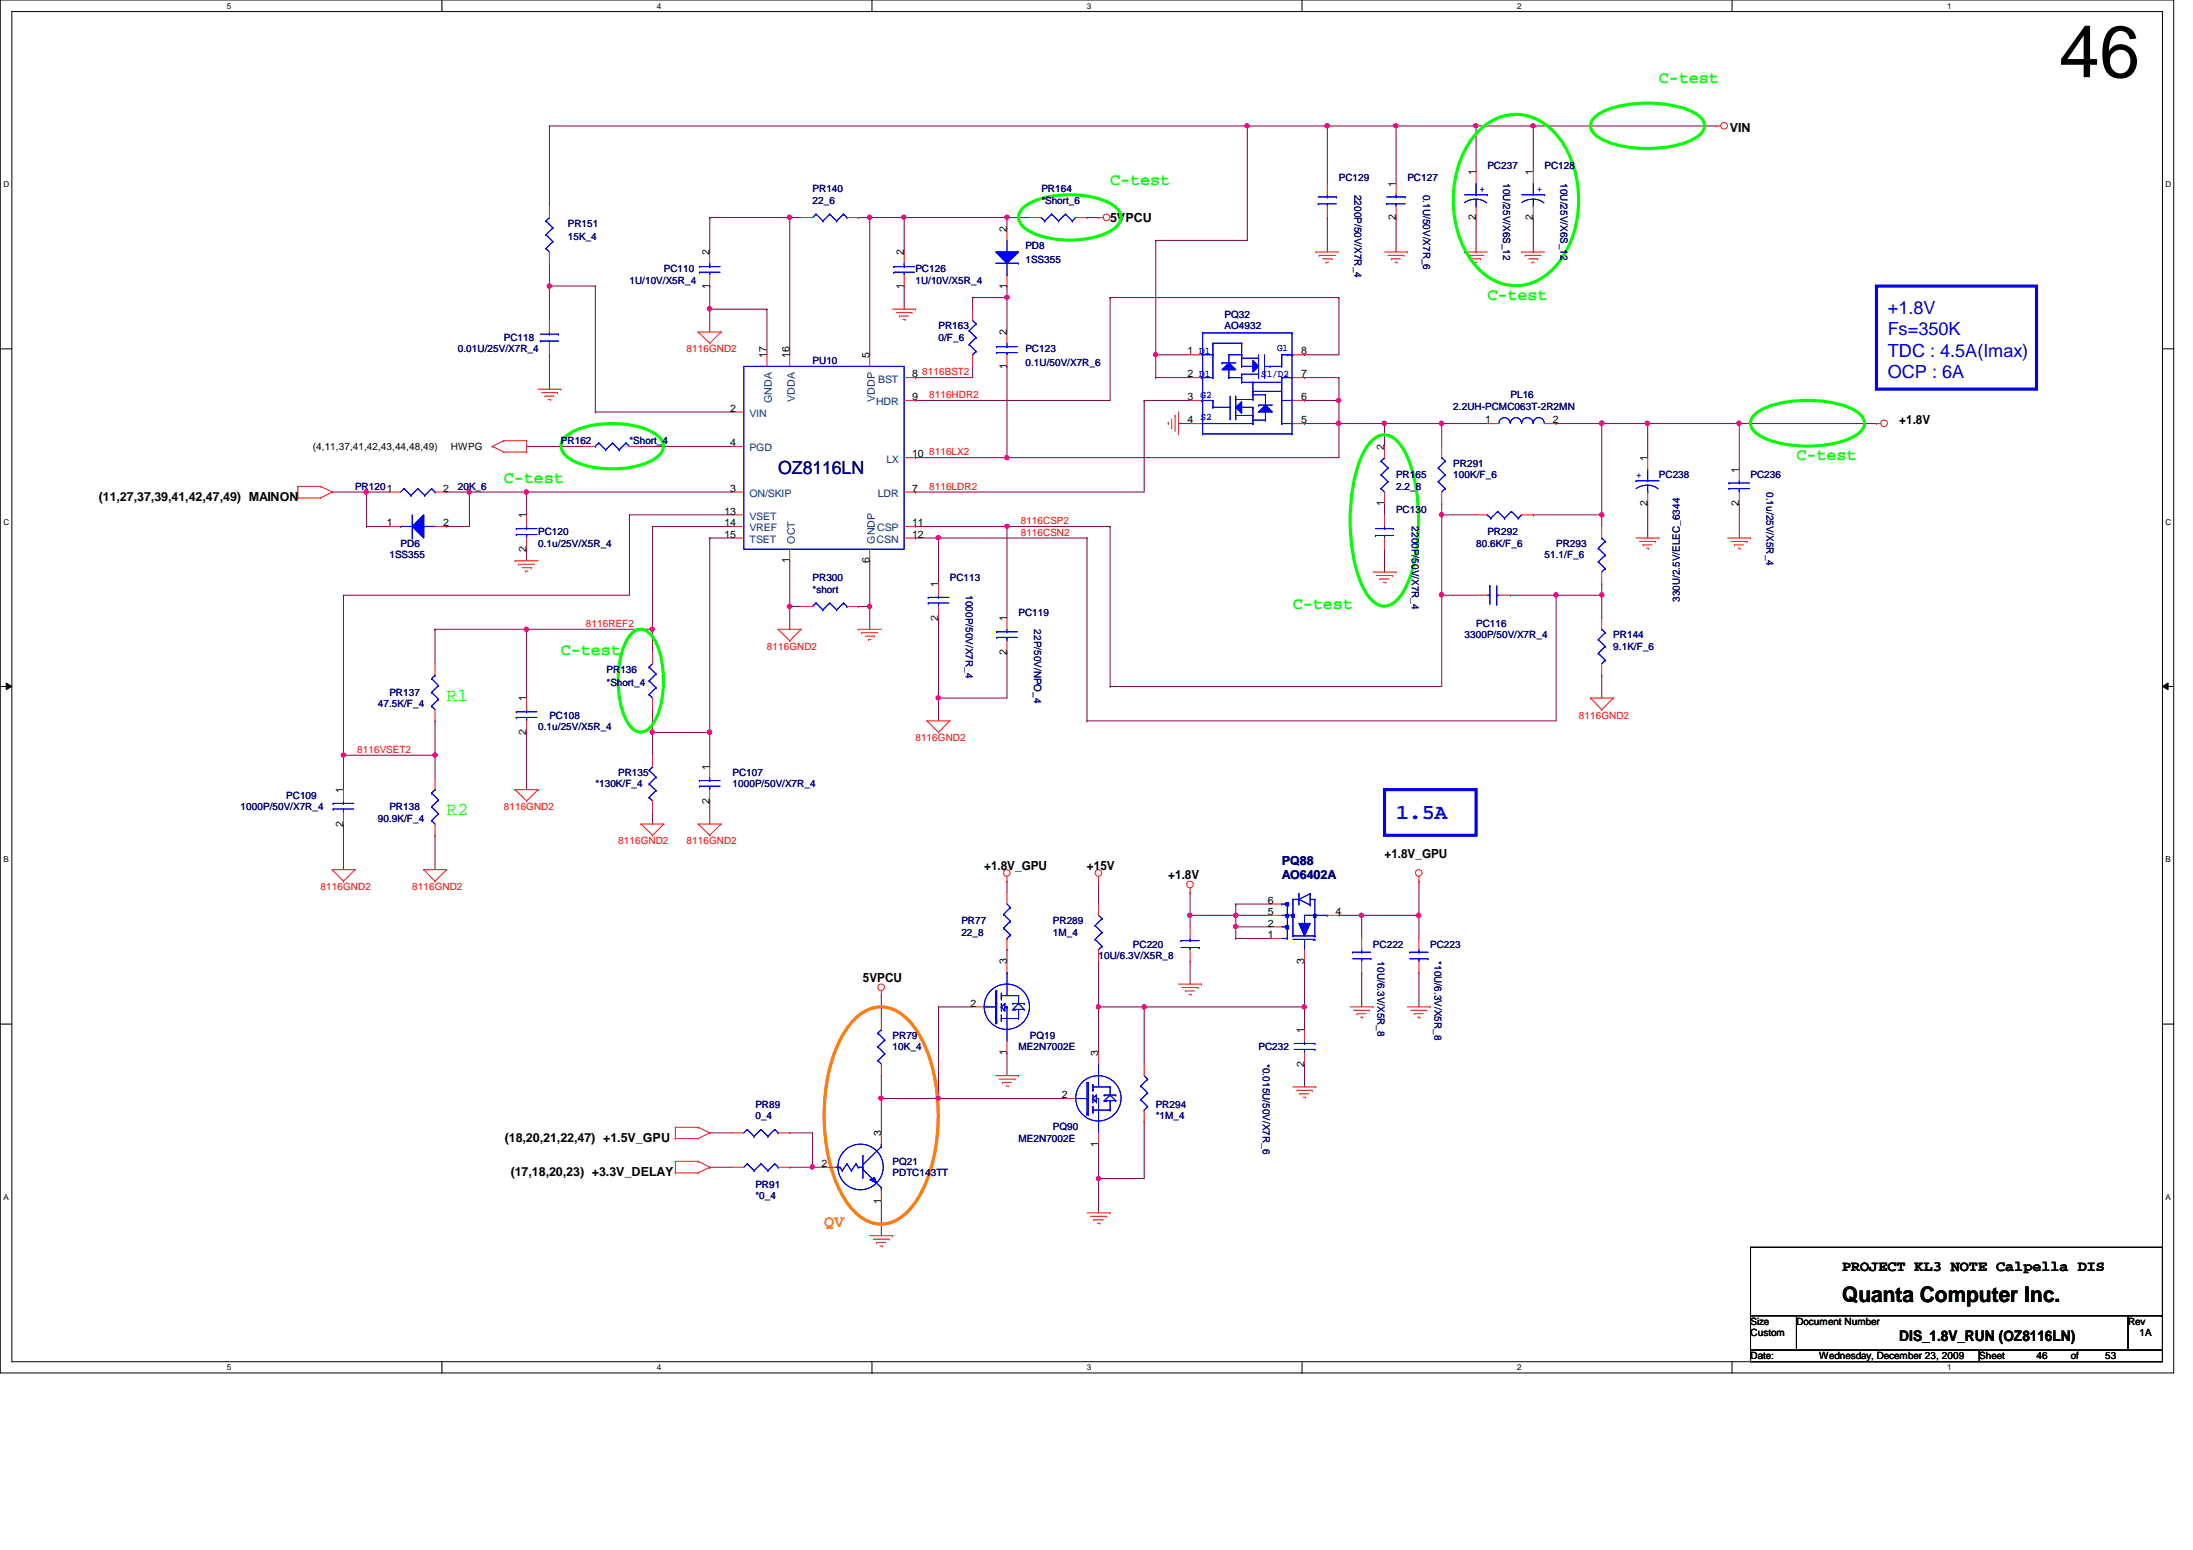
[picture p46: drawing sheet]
<svg xmlns="http://www.w3.org/2000/svg" width="297mm" height="210mm" viewBox="0 0 297 210" stroke-linecap="round" stroke-linejoin="round" font-family="sans-serif">
<defs><g id="words">
<text font-size="9.9" x="278.9" y="10.5">46</text>
<text font-size="2.9" fill="#00f" x="189.1" y="110.9">1.5A</text>
<text font-size="2.9" x="249.5" y="176.3">Quanta Computer Inc.</text>
<g font-size="2.5" fill="#00f">
<text x="255.7" y="42.5">+1.8V</text>
<text x="255.7" y="45.4">Fs=350K</text>
<text x="255.7" y="48.3">TDC : 4.5A(Imax)</text>
<text x="255.7" y="51.2">OCP : 6A</text>
</g>
<text font-size="2.5" fill="#000080" x="105.4" y="64.2">OZ8116LN</text>
<g font-size="2.5" fill="#0f0">
<text x="60.5" y="94.9">R1</text>
<text x="60.5" y="110.4">R2</text>
</g>
<g font-size="2.3" fill="#0f0">
<text x="224.7" y="11.2">C-test</text>
<text x="150.4" y="25.1">C-test</text>
<text x="201.5" y="40.6">C-test</text>
<text x="68.2" y="65.4">C-test</text>
<text x="243.3" y="62.3">C-test</text>
<text x="175.1" y="82.5">C-test</text>
<text x="76" y="88.6">C-test</text>
</g>
<text font-size="2.3" fill="#ff8000" x="111.6" y="166.1">QV</text>
<g font-size="2">
<text x="249.5" y="172.1">PROJECT KL3 NOTE Calpella DIS</text>
<text x="257.3" y="181.6">DIS_1.8V_RUN (OZ8116LN)</text>
</g>
<g font-size="1.7">
<text x="234.3" y="17.9">VIN</text>
<text x="150.4" y="30.1">5VPCU</text>
<text x="257.3" y="57.4">+1.8V</text>
<text x="13.4" y="67.9">(11,27,37,39,41,42,47,49) MAINON</text>
<text x="133.3" y="117.8">+1.8V_GPU</text>
<text x="147.2" y="117.8">+15V</text>
<text x="158.2" y="119">+1.8V</text>
<text x="187.5" y="116.2">+1.8V_GPU</text>
<text x="116.9" y="133">5VPCU</text>
<text x="68.4" y="154.6">(18,20,21,22,47) +1.5V_GPU</text>
<text x="69.2" y="159.3">(17,18,20,23) +3.3V_DELAY</text>
</g>
<g font-size="1.7" fill="#000080">
<text x="173.6" y="117.2">PQ88</text>
<text x="173.6" y="119">AO6402A</text>
</g>
<g font-size="1.4">
<text x="199.9" y="23.7" transform="rotate(-90 199.9 23.7)">1</text>
<text x="207.6" y="23.7" transform="rotate(-90 207.6 23.7)">1</text>
<text x="189.1" y="29.8" transform="rotate(-90 189.1 29.8)">2</text>
<text x="189.1" y="25.3" transform="rotate(-90 189.1 25.3)">1</text>
<text x="199.9" y="29.8" transform="rotate(-90 199.9 29.8)">2</text>
<text x="207.6" y="29.8" transform="rotate(-90 207.6 29.8)">2</text>
<text x="96.1" y="34.5" transform="rotate(-90 96.1 34.5)">2</text>
<text x="122.4" y="34.5" transform="rotate(-90 122.4 34.5)">2</text>
<text x="136.4" y="31.5" transform="rotate(-90 136.4 31.5)">2</text>
<text x="96.1" y="39.1" transform="rotate(-90 96.1 39.1)">1</text>
<text x="122.4" y="39.1" transform="rotate(-90 122.4 39.1)">1</text>
<text x="136.4" y="39.1" transform="rotate(-90 136.4 39.1)">1</text>
<text x="136.4" y="45.4" transform="rotate(-90 136.4 45.4)">2</text>
<text x="103.8" y="48.5" transform="rotate(-90 103.8 48.5)">17</text>
<text x="106.9" y="48.5" transform="rotate(-90 106.9 48.5)">16</text>
<text x="117.8" y="48.5" transform="rotate(-90 117.8 48.5)">5</text>
<text x="123.6" y="51.1">8</text>
<text x="136.4" y="50" transform="rotate(-90 136.4 50)">1</text>
<text x="160.9" y="48">1 D1</text>
<text x="160.9" y="51.1">2 D1</text>
<text x="176.2" y="48">8</text>
<text x="176.2" y="51.1">7</text>
<text x="98.9" y="55.8">2</text>
<text x="123.6" y="54.2">9</text>
<text x="160.9" y="54.2">3</text>
<text x="160.9" y="57.3">4</text>
<text x="176.2" y="54.2">6</text>
<text x="176.2" y="57.3">5</text>
<text x="201.2" y="57.3">1</text>
<text x="210.3" y="57.3">2</text>
<text x="42.4" y="60.9">(4,11,37,41,42,43,44,48,49)</text>
<text x="61.1" y="60.9">HWPG</text>
<text x="98.9" y="60.4">4</text>
<text x="123.6" y="61.9">10</text>
<text x="187.5" y="60.9" transform="rotate(-90 187.5 60.9)">2</text>
<text x="223.1" y="62.4" transform="rotate(-90 223.1 62.4)">1</text>
<text x="235.5" y="64" transform="rotate(-90 235.5 64)">1</text>
<text x="52.4" y="71.2">1</text>
<text x="60" y="71.2">2</text>
<text x="60" y="66.6">2</text>
<text x="71.3" y="70.2" transform="rotate(-90 71.3 70.2)">1</text>
<text x="98.1" y="69.7">13</text>
<text x="98.1" y="71.2">14</text>
<text x="98.9" y="66.6">3</text>
<text x="123.6" y="66.6">7</text>
<text x="123.6" y="71.2">11</text>
<text x="187.5" y="68.5" transform="rotate(-90 187.5 68.5)">1</text>
<text x="223.1" y="68.5" transform="rotate(-90 223.1 68.5)">2</text>
<text x="235.5" y="68.5" transform="rotate(-90 235.5 68.5)">2</text>
<text x="71.3" y="74.8" transform="rotate(-90 71.3 74.8)">2</text>
<text x="98.1" y="72.8">15</text>
<text x="106.9" y="76.3" transform="rotate(-90 106.9 76.3)">1</text>
<text x="117.8" y="76.3" transform="rotate(-90 117.8 76.3)">6</text>
<text x="123.6" y="72.8">12</text>
<text x="127.1" y="79.5" transform="rotate(-90 127.1 79.5)">1</text>
<text x="127.1" y="84" transform="rotate(-90 127.1 84)">2</text>
<text x="136.4" y="88.7" transform="rotate(-90 136.4 88.7)">2</text>
<text x="136.4" y="84.1" transform="rotate(-90 136.4 84.1)">1</text>
<text x="71.3" y="95" transform="rotate(-90 71.3 95)">1</text>
<text x="71.3" y="99.5" transform="rotate(-90 71.3 99.5)">2</text>
<text x="46.5" y="107.4" transform="rotate(-90 46.5 107.4)">1</text>
<text x="96.1" y="104.3" transform="rotate(-90 96.1 104.3)">1</text>
<text x="46.5" y="111.9" transform="rotate(-90 46.5 111.9)">2</text>
<text x="96.1" y="108.8" transform="rotate(-90 96.1 108.8)">2</text>
<text x="171.7" y="122.4">6</text>
<text x="171.7" y="123.9">5</text>
<text x="171.7" y="125.5">2</text>
<text x="180.9" y="123.9">4</text>
<text x="136.4" y="130.6" transform="rotate(-90 136.4 130.6)">3</text>
<text x="171.7" y="127">1</text>
<text x="176.7" y="130.5" transform="rotate(-90 176.7 130.5)">3</text>
<text x="131.4" y="136.3">2</text>
<text x="136.4" y="142.9" transform="rotate(-90 136.4 142.9)">1</text>
<text x="148.8" y="143" transform="rotate(-90 148.8 143)">3</text>
<text x="176.7" y="139.9" transform="rotate(-90 176.7 139.9)">1</text>
<text x="143.8" y="148.7">2</text>
<text x="176.7" y="144.5" transform="rotate(-90 176.7 144.5)">2</text>
<text x="119.3" y="153.8" transform="rotate(-90 119.3 153.8)">3</text>
<text x="148.8" y="155.3" transform="rotate(-90 148.8 155.3)">1</text>
<text x="111.3" y="158">2</text>
<text x="119.3" y="163.1" transform="rotate(-90 119.3 163.1)">1</text>
<text x="237.1" y="179.4">Size</text>
<text x="243.3" y="179.4">Document Number</text>
<text x="288.2" y="179.4">Rev</text>
<text x="237.1" y="181">Custom</text>
<text x="237.1" y="184.1">Date:</text>
<text x="246.4" y="184.1">Wednesday, December 23, 2009</text>
<text x="268.1" y="184.1">Sheet</text>
<text x="275.8" y="184.1">46</text>
<text x="280.5" y="184.1">of</text>
<text x="285.2" y="184.1">53</text>
<text x="289.8" y="181">1A</text>
</g>
<g font-size="1.4" fill="#000080">
<text x="201.5" y="22.9">PC237</text>
<text x="209.2" y="22.9">PC128</text>
<text x="110.1" y="26">PR140</text>
<text x="110.1" y="27.6">22_6</text>
<text x="141.1" y="26">PR164</text>
<text x="141.1" y="27.6">*Short_6</text>
<text x="181.4" y="24.5">PC129</text>
<text x="183.5" y="26.4" transform="rotate(90 183.5 26.4)">2200P/50V/X7R_4</text>
<text x="190.6" y="24.5">PC127</text>
<text x="192.8" y="26.4" transform="rotate(90 192.8 26.4)">0.1U/50V/X7R_6</text>
<text x="203.6" y="24.8" transform="rotate(90 203.6 24.8)">10U/25V/X6S_12</text>
<text x="211.4" y="24.8" transform="rotate(90 211.4 24.8)">10U/25V/X6S_12</text>
<text x="76.9" y="30.7">PR151</text>
<text x="76.9" y="32.6">15K_4</text>
<text x="138.9" y="33.8">PD8</text>
<text x="138.9" y="35.6">1SS355</text>
<text x="85.3" y="38.4">1U/10V/X5R_4</text>
<text x="89.9" y="36.9">PC110</text>
<text x="124" y="36.9">PC126</text>
<text x="124" y="38.4">1U/10V/X5R_4</text>
<text x="62" y="47.7">0.01U/25V/X7R_4</text>
<text x="68.2" y="46.2">PC118</text>
<text x="127.1" y="44.6">PR163</text>
<text x="127.1" y="46.2">0/F_6</text>
<text x="138.9" y="47.7">PC123</text>
<text x="165.9" y="43.1">PQ32</text>
<text x="165.9" y="44.6">AO4932</text>
<text x="110.1" y="49.3">PU10</text>
<text x="138.9" y="49.6">0.1U/50V/X7R_6</text>
<text x="204.6" y="53.9">PL16</text>
<text x="196.8" y="55.5">2.2UH-PCMC063T-2R2MN</text>
<text x="76" y="60.1">PR162</text>
<text x="85.3" y="60.1">*Short_4</text>
<text x="189.1" y="64.8">PR165</text>
<text x="196.8" y="63.2">PR291</text>
<text x="196.8" y="64.8">100K/F_6</text>
<text x="224.7" y="64.8">PC238</text>
<text x="237.1" y="64.8">PC236</text>
<text x="48.1" y="66.3">PR1201</text>
<text x="62" y="66.3">20K_6</text>
<text x="189.1" y="69.4">PC130</text>
<text x="189.1" y="66.3">2.2_8</text>
<text x="191.2" y="71.3" transform="rotate(90 191.2 71.3)">2200P/50V/X7R_4</text>
<text x="239.3" y="66.6" transform="rotate(90 239.3 66.6)">0.1u/25V/X5R_4</text>
<text x="52.7" y="75.6">1SS355</text>
<text x="54.3" y="74.1">PD6</text>
<text x="72.9" y="72.5">PC120</text>
<text x="72.9" y="74.1">0.1u/25V/X5R_4</text>
<text x="199.9" y="74.1">80.6K/F_6</text>
<text x="201.5" y="72.5">PR292</text>
<text x="209.2" y="75.6">51.1/F_6</text>
<text x="210.8" y="74.1">PR293</text>
<text x="110.1" y="78.7">PR300</text>
<text x="110.1" y="80.3">*short</text>
<text x="128.6" y="78.7">PC113</text>
<text x="130.8" y="80.6" transform="rotate(90 130.8 80.6)">1000P/50V/X7R_4</text>
<text x="138" y="83.4">PC119</text>
<text x="227.5" y="81.5" transform="rotate(-90 227.5 81.5)">330U/2.5V/ELEC_6344</text>
<text x="140.1" y="85.2" transform="rotate(90 140.1 85.2)">22P/50V/NPO_4</text>
<text x="198.4" y="86.4">3300P/50V/X7R_4</text>
<text x="199.9" y="84.9">PC116</text>
<text x="218.5" y="86.4">PR144</text>
<text x="218.5" y="88">9.1K/F_6</text>
<text x="51.2" y="95.8">47.5K/F_4</text>
<text x="52.7" y="94.2">PR137</text>
<text x="82.2" y="91.1">PR136</text>
<text x="82.2" y="93">*Short_4</text>
<text x="72.9" y="98.8">0.1u/25V/X5R_4</text>
<text x="74.4" y="97.3">PC108</text>
<text x="80.6" y="106.6">*130K/F_4</text>
<text x="83.7" y="105.1">PR135</text>
<text x="99.2" y="105.1">PC107</text>
<text x="99.2" y="106.6">1000P/50V/X7R_4</text>
<text x="32.6" y="109.7">1000P/50V/X7R_4</text>
<text x="38.8" y="108.2">PC109</text>
<text x="51.2" y="111.3">90.9K/F_4</text>
<text x="52.7" y="109.7">PR138</text>
<text x="130.2" y="125.2">PR77</text>
<text x="142.6" y="125.2">PR289</text>
<text x="130.2" y="126.7">22_8</text>
<text x="142.6" y="126.7">1M_4</text>
<text x="148.8" y="129.8">10U/6.3V/X5R_8</text>
<text x="153.5" y="128.3">PC220</text>
<text x="186" y="128.3">PC222</text>
<text x="186.6" y="130.2" transform="rotate(90 186.6 130.2)">10U/6.3V/X5R_8</text>
<text x="193.7" y="128.3">PC223</text>
<text x="194.3" y="130.2" transform="rotate(90 194.3 130.2)">*10U/6.3V/X5R_8</text>
<text x="120.9" y="140.7">PR79</text>
<text x="120.9" y="142.2">10K_4</text>
<text x="138" y="142.2">ME2N7002E</text>
<text x="139.5" y="140.7">PQ19</text>
<text x="170.5" y="142.2">PC232</text>
<text x="102.3" y="150">PR89</text>
<text x="156.5" y="150">PR294</text>
<text x="171.1" y="144.1" transform="rotate(90 171.1 144.1)">*0.015U/50V/X7R_6</text>
<text x="102.3" y="151.6">0_4</text>
<text x="138" y="154.6">ME2N7002E</text>
<text x="142.6" y="153.1">PQ90</text>
<text x="156.5" y="151.6">*1M_4</text>
<text x="102.3" y="160.8">PR91</text>
<text x="120.9" y="157.7">PQ21</text>
<text x="120.9" y="159.3">PDTC143TT</text>
<text x="102.3" y="162.4">*0_4</text>
</g>
<g font-size="1.4" fill="#00f">
<text x="200.4" y="26">+</text>
<text x="208.1" y="26">+</text>
<text x="162.4" y="48">D1</text>
<text x="173" y="47.5">G1</text>
<text x="162.4" y="51.1">D1</text>
<text x="162.6" y="53.8">G2</text>
<text x="170.8" y="51.1">S1/D2</text>
<text x="162.6" y="56.9">S2</text>
<text x="221.6" y="64.7">+</text>
</g>
<g font-size="1.4" fill="#f00">
<text x="93" y="47.7">8116GND2</text>
<text x="124.9" y="50.8">8116BST2</text>
<text x="125.9" y="53.9">8116HDR2</text>
<text x="125.9" y="61.7">8116LX2</text>
<text x="125.9" y="66.3">8116LDR2</text>
<text x="138.3" y="71">8116CSP2</text>
<text x="138.3" y="72.6">8116CSN2</text>
<text x="79.4" y="84.9">8116REF2</text>
<text x="103.9" y="88">8116GND2</text>
<text x="48.4" y="102">8116VSET2</text>
<text x="124" y="100.4">8116GND2</text>
<text x="213.9" y="97.3">8116GND2</text>
<text x="68.2" y="109.7">8116GND2</text>
<text x="83.7" y="114.3">8116GND2</text>
<text x="93" y="114.3">8116GND2</text>
<text x="43.4" y="120.6">8116GND2</text>
<text x="55.8" y="120.6">8116GND2</text>
</g>
<g font-size="1.4" fill="#004080">
<text x="119" y="51.8">BST</text>
<text x="101.5" y="56.5">VIN</text>
<text x="104.6" y="54.6" transform="rotate(-90 104.6 54.6)">GNDA</text>
<text x="107.7" y="54.4" transform="rotate(-90 107.7 54.4)">VDDA</text>
<text x="118.5" y="54.4" transform="rotate(-90 118.5 54.4)">VDDP</text>
<text x="118.7" y="54.9">HDR</text>
<text x="101.5" y="61.1">PGD</text>
<text x="120.1" y="62.7">LX</text>
<text x="101.5" y="67.3">ON/SKIP</text>
<text x="101.5" y="70.4">VSET</text>
<text x="101.5" y="72">VREF</text>
<text x="118.8" y="72">CSP</text>
<text x="118.9" y="67.3">LDR</text>
<text x="101.5" y="73.5">TSET</text>
<text x="107.7" y="73.6" transform="rotate(-90 107.7 73.6)">OCT</text>
<text x="118.5" y="73.6" transform="rotate(-90 118.5 73.6)">GNDP</text>
<text x="118.7" y="73.5">CSN</text>
</g>
<g font-size="1.1">
<text x="30.7" y="1.2">5</text>
<text x="89" y="1.2">4</text>
<text x="147.2" y="1.2">3</text>
<text x="205.5" y="1.2">2</text>
<text x="263.7" y="1.2">1</text>
<text x=".5" y="25.4">D</text>
<text x="293.3" y="25.4">D</text>
<text x=".5" y="71">C</text>
<text x="293.3" y="71">C</text>
<text x=".5" y="116.8">B</text>
<text x="293.3" y="116.8">B</text>
<text x=".5" y="162.5">A</text>
<text x="293.3" y="162.5">A</text>
<text x="30.7" y="185.6">5</text>
<text x="89" y="185.6">4</text>
<text x="147.2" y="185.6">3</text>
<text x="205.5" y="185.6">2</text>
<text x="263.7" y="185.6">1</text>
</g>
</g></defs>
<path d="M0 0h294.4v185.9h-294.4zM1.6 1.6h291.3v182.8h-291.3z" fill="none" stroke="#000" stroke-width=".14"/>
<g fill="#fff">
<path d="M30.7 .2h.6v1.2h-.6z"/>
<path d="M30.7 184.6h.6v1.2h-.6z"/>
</g>
<path d="M59.9 0v1.6M59.9 184.4v1.6" fill="none" stroke="#000" stroke-width=".14"/>
<g fill="#fff">
<path d="M89 .2h.6v1.2h-.6z"/>
<path d="M89 184.6h.6v1.2h-.6z"/>
</g>
<path d="M118.1 0v1.6M118.1 184.4v1.6" fill="none" stroke="#000" stroke-width=".14"/>
<g fill="#fff">
<path d="M147.2 .2h.6v1.2h-.6z"/>
<path d="M147.2 184.6h.6v1.2h-.6z"/>
</g>
<path d="M176.4 0v1.6M176.4 184.4v1.6" fill="none" stroke="#000" stroke-width=".14"/>
<g fill="#fff">
<path d="M205.5 .2h.6v1.2h-.6z"/>
<path d="M205.5 184.6h.6v1.2h-.6z"/>
</g>
<path d="M234.6 0v1.6M234.6 184.4v1.6" fill="none" stroke="#000" stroke-width=".14"/>
<g fill="#fff">
<path d="M263.7 .2h.6v1.2h-.6z"/>
<path d="M263.7 184.6h.6v1.2h-.6z"/>
<path d="M.5 24.4h.7v1.2h-.7z"/>
<path d="M293.3 24.4h.8v1.2h-.8z"/>
<path d="M.5 70.1h.7v1.1h-.7z"/>
<path d="M293.3 70.1h.8v1.1h-.8z"/>
</g>
<path d="M0 47.2h1.6M292.9 47.2h1.6" fill="none" stroke="#000" stroke-width=".14"/>
<g fill="#fff">
<path d="M.5 115.8h.7v1.2h-.7z"/>
<path d="M293.3 115.8h.7v1.2h-.7z"/>
</g>
<path d="M0 93h1.6M.8 92.5l.8 .5-.8 .4zM292.9 93l.8-.5v.9zM292.9 93h1.6" fill="none" stroke="#000" stroke-width=".14"/>
<path d="M.8 92.5l.8 .5-.8 .4zM292.9 93l.8-.5v.9z" fill="#000"/>
<g fill="#fff">
<path d="M.5 161.5h.7v1.2h-.7z"/>
<path d="M293.3 161.5h.7v1.2h-.7z"/>
</g>
<path d="M0 138.7h1.6M292.9 138.7h1.6" fill="none" stroke="#000" stroke-width=".14"/>
<path d="M176.7 51.1h.1M176.7 51.1h4.7M181.4 54.2h.1M181.4 54.2v3.2" fill="none" stroke="#800040" stroke-width=".14"/>
<circle cx="181.3" cy="57.3" r=".3" fill="#f0f"/>
<circle cx="181.3" cy="57.3" r=".3" fill="none" stroke="#f0f" stroke-width=".14"/>
<path d="M117.8 29.5h.1M117.8 29.5v18.5" fill="none" stroke="#800040" stroke-width=".14"/>
<circle cx="117.8" cy="29.4" r=".29" fill="#f0f"/>
<circle cx="117.8" cy="29.4" r=".29" fill="none" stroke="#f0f" stroke-width=".14"/>
<path d="M107 29.5h.1M107 29.5v18.5M147.2 29.5h.1M147.2 29.5h1.6M210.8 57.4h.1M210.8 57.4h6.2M124 66.6h.1M124 66.6h31M96.1 108.5h.1M96.1 108.5v3.1" fill="none" stroke="#800040" stroke-width=".14"/>
<circle cx="106.9" cy="29.4" r=".3" fill="#f0f"/>
<circle cx="106.9" cy="29.4" r=".3" fill="none" stroke="#f0f" stroke-width=".14"/>
<path d="M223.2 57.4h.1M223.2 57.4h12.4" fill="none" stroke="#800040" stroke-width=".14"/>
<circle cx="223.1" cy="57.3" r=".3" fill="#f0f"/>
<circle cx="223.1" cy="57.3" r=".3" fill="none" stroke="#f0f" stroke-width=".14"/>
<path d="M187.5 57.4h.1M187.5 57.4h7.8M60.5 66.6h.1M60.5 66.6h3.1" fill="none" stroke="#800040" stroke-width=".14"/>
<circle cx="195.2" cy="57.3" r=".29" fill="#f0f"/>
<circle cx="195.2" cy="57.3" r=".29" fill="none" stroke="#f0f" stroke-width=".14"/>
<circle cx="187.5" cy="57.3" r=".29" fill="#f0f"/>
<circle cx="187.5" cy="57.3" r=".29" fill="none" stroke="#f0f" stroke-width=".14"/>
<path d="M195.3 57.4h.1M195.3 57.4v3.1M217 57.4h.1M217 57.4v12.3h-9.3M49.7 66.6h.1M49.7 66.6h3M195.3 68.2h.1M195.3 69.7h.1M195.3 68.2v1.5M195.3 69.7h4.6M207.7 69.7h.1" fill="none" stroke="#800040" stroke-width=".14"/>
<circle cx="217" cy="57.3" r=".3" fill="#f0f"/>
<circle cx="217" cy="57.3" r=".3" fill="none" stroke="#f0f" stroke-width=".14"/>
<path d="M96.1 72.9h.1M96.1 72.9v26.3" fill="none" stroke="#800040" stroke-width=".14"/>
<circle cx="96.1" cy="99.1" r=".3" fill="#f0f"/>
<circle cx="96.1" cy="99.1" r=".3" fill="none" stroke="#f0f" stroke-width=".14"/>
<path d="M136.4 29.5h.1M136.4 29.5h3.1" fill="none" stroke="#800040" stroke-width=".14"/>
<circle cx="136.4" cy="29.4" r=".3" fill="#f0f"/>
<circle cx="136.4" cy="29.4" r=".3" fill="none" stroke="#f0f" stroke-width=".14"/>
<path d="M96.1 29.5h.1M96.1 29.5v4.6M96.1 41.9h.1M96.1 41.9h7.8M103.9 41.9h.1M103.9 41.9v6.1M124 51.1h.1M124 51.1h7.7M85.3 69.7h.1M85.3 69.7h13.9M217 80.6h.1M217 80.6v3.1" fill="none" stroke="#800040" stroke-width=".14"/>
<circle cx="96.1" cy="41.8" r=".3" fill="#f0f"/>
<circle cx="96.1" cy="41.8" r=".3" fill="none" stroke="#f0f" stroke-width=".14"/>
<path d="M63.6 66.6h.1M63.6 66.6v4.7" fill="none" stroke="#800040" stroke-width=".14"/>
<circle cx="63.5" cy="66.6" r=".29" fill="#f0f"/>
<circle cx="63.5" cy="66.6" r=".29" fill="none" stroke="#f0f" stroke-width=".14"/>
<path d="M49.7 66.6h.1M49.7 66.6v4.7M60.5 71.3h.1M60.5 71.3h3.1" fill="none" stroke="#800040" stroke-width=".14"/>
<circle cx="49.6" cy="66.6" r=".3" fill="#f0f"/>
<circle cx="49.6" cy="66.6" r=".3" fill="none" stroke="#f0f" stroke-width=".14"/>
<path d="M96.1 38.7h.1M96.1 38.7v3.2M195.3 69.7h.1M195.3 69.7v10.9" fill="none" stroke="#800040" stroke-width=".14"/>
<circle cx="195.2" cy="80.6" r=".29" fill="#f0f"/>
<circle cx="195.2" cy="80.6" r=".29" fill="none" stroke="#f0f" stroke-width=".14"/>
<circle cx="195.2" cy="69.7" r=".29" fill="#f0f"/>
<circle cx="195.2" cy="69.7" r=".29" fill="none" stroke="#f0f" stroke-width=".14"/>
<g fill="none" stroke="#800040" stroke-width=".14">
<path d="M107 29.5h.1M107 29.5h1.5M63.6 66.6h.1M63.6 66.6h7.7M71.3 66.6h.1M71.3 66.6v3.1M86.8 60.5h.1M86.8 60.5h12.4M88.4 71.3h.1M88.4 71.3v13.9M88.4 71.3h10.8M71.3 99.2h.1"/>
<path d="M71.3 99.2v7.7M107 82.1h.1M107 82.1h1.5M107 82.1v3.1M217 91.4h.1M217 91.4v3.1"/>
</g>
<circle cx="106.9" cy="82.1" r=".3" fill="#f0f"/>
<circle cx="106.9" cy="82.1" r=".3" fill="none" stroke="#f0f" stroke-width=".14"/>
<path d="M116.2 82.1h.1M116.2 82.1h1.6M117.8 82.1h.1M117.8 82.1v3.1" fill="none" stroke="#800040" stroke-width=".14"/>
<circle cx="117.8" cy="82.1" r=".29" fill="#f0f"/>
<circle cx="117.8" cy="82.1" r=".29" fill="none" stroke="#f0f" stroke-width=".14"/>
<path d="M127.1 72.9h.1M127.1 72.9h20.1M71.3 85.2h.1M71.3 85.2v9.3" fill="none" stroke="#800040" stroke-width=".14"/>
<circle cx="127.1" cy="72.8" r=".3" fill="#f0f"/>
<circle cx="127.1" cy="72.8" r=".3" fill="none" stroke="#f0f" stroke-width=".14"/>
<path d="M136.4 71.3h.1M136.4 71.3h14" fill="none" stroke="#800040" stroke-width=".14"/>
<circle cx="136.4" cy="71.3" r=".29" fill="#f0f"/>
<circle cx="136.4" cy="71.3" r=".29" fill="none" stroke="#f0f" stroke-width=".14"/>
<path d="M127.1 72.9h.1M127.1 72.9v6.1M136.4 71.3h.1M136.4 71.3v12.4M127.1 94.5h.1M127.1 94.5v3.1" fill="none" stroke="#800040" stroke-width=".14"/>
<circle cx="127.1" cy="94.5" r=".29" fill="#f0f"/>
<circle cx="127.1" cy="94.5" r=".29" fill="none" stroke="#f0f" stroke-width=".14"/>
<g fill="none" stroke="#800040" stroke-width=".14">
<path d="M74.4 35.6h.1M74.4 35.6v3.1M235.6 57.4h.1M235.6 57.4h18.6M71.3 74.4h.1M71.3 74.4v1.5M124 71.3h.1M124 71.3h12.4M46.5 80.6h.1M46.5 80.6v21.7M127.1 83.7h.1M127.1 94.5h.1"/>
<path d="M127.1 83.7v10.8M136.4 88.3h.1M136.4 88.3v6.2h-9.3M58.9 102.3h.1M58.9 102.3v3.1"/>
</g>
<circle cx="46.5" cy="102.3" r=".29" fill="#f0f"/>
<circle cx="46.5" cy="102.3" r=".29" fill="none" stroke="#f0f" stroke-width=".14"/>
<path d="M46.5 80.6h.1M46.5 80.6h38.8M58.9 85.2h.1M58.9 85.2v4.7M46.5 111.6h.1M46.5 102.3h.1M46.5 102.3v4.6M46.5 111.6v6.2M46.5 102.3h12.4M58.9 113.1h.1M58.9 113.1v4.7" fill="none" stroke="#800040" stroke-width=".14"/>
<circle cx="58.9" cy="102.3" r=".29" fill="#f0f"/>
<circle cx="58.9" cy="102.3" r=".29" fill="none" stroke="#f0f" stroke-width=".14"/>
<path d="M147.2 72.9h.1M147.2 72.9v24.7M187.5 74.4h.1M187.5 74.4v3.1M58.9 97.6h.1M58.9 97.6v4.7M71.3 85.2h.1M71.3 85.2h17.1" fill="none" stroke="#800040" stroke-width=".14"/>
<circle cx="88.3" cy="85.2" r=".3" fill="#f0f"/>
<circle cx="88.3" cy="85.2" r=".3" fill="none" stroke="#f0f" stroke-width=".14"/>
<circle cx="71.3" cy="85.2" r=".29" fill="#f0f"/>
<circle cx="71.3" cy="85.2" r=".29" fill="none" stroke="#f0f" stroke-width=".14"/>
<path d="M122.5 29.5h.1M122.5 29.5v4.6M131.7 49.6h.1M131.7 40.3h.1M131.7 40.3v1.6M131.7 49.6v1.5M131.7 40.3h4.7M136.4 40.3h.1M136.4 40.3v4.7" fill="none" stroke="#800040" stroke-width=".14"/>
<circle cx="136.4" cy="40.3" r=".29" fill="#f0f"/>
<circle cx="136.4" cy="40.3" r=".29" fill="none" stroke="#f0f" stroke-width=".14"/>
<path d="M210.8 80.6h.1M210.8 80.6h6.2" fill="none" stroke="#800040" stroke-width=".14"/>
<circle cx="217" cy="80.6" r=".3" fill="#f0f"/>
<circle cx="217" cy="80.6" r=".3" fill="none" stroke="#f0f" stroke-width=".14"/>
<circle cx="210.7" cy="80.6" r=".29" fill="#f0f"/>
<circle cx="210.7" cy="80.6" r=".29" fill="none" stroke="#f0f" stroke-width=".14"/>
<g fill="none" stroke="#800040" stroke-width=".14">
<path d="M74.4 17.1h.1M74.4 17.1v10.8M189.1 17.1h.1M189.1 17.1v7.7M74.4 38.7h.1M74.4 38.7h6.2M74.4 38.7v4.7M96.1 29.5h.1M96.1 29.5h10.9M122.5 38.7h.1M122.5 38.7v3.2M189.1 29.5h.1"/>
<path d="M189.1 29.5v4.6M74.4 48h.1M74.4 48v4.7M136.4 49.6h.1M136.4 49.6v12.4M147.2 97.6h.1M210.8 80.6h.1M210.8 80.6v17h-63.6"/>
</g>
<circle cx="74.4" cy="38.7" r=".3" fill="#f0f"/>
<circle cx="74.4" cy="38.7" r=".3" fill="none" stroke="#f0f" stroke-width=".14"/>
<g fill="none" stroke="#800040" stroke-width=".14">
<path d="M179.8 17.1h.1M179.8 17.1v7.7M179.8 17.1h9.3M80.6 38.7h.1M80.6 38.7v17.1M179.8 29.5h.1M179.8 29.5v4.6M80.6 55.8h.1M80.6 55.8h18.6M150.4 71.3h.1M150.4 71.3v21.7M150.4 93h.1"/>
<path d="M195.3 80.6h.1M195.3 80.6v12.4h-44.9"/>
</g>
<circle cx="179.8" cy="17" r=".29" fill="#f0f"/>
<circle cx="179.8" cy="17" r=".29" fill="none" stroke="#f0f" stroke-width=".14"/>
<path d="M187.5 57.4h.1M187.5 57.4v3.1M136.4 62h.1M136.4 62h45M88.4 85.2h.1M88.4 99.2h.1M88.4 85.2v3.1M88.4 99.2v3.1" fill="none" stroke="#800040" stroke-width=".14"/>
<circle cx="136.4" cy="62" r=".3" fill="#f0f"/>
<circle cx="136.4" cy="62" r=".3" fill="none" stroke="#f0f" stroke-width=".14"/>
<g fill="none" stroke="#800040" stroke-width=".14">
<path d="M116.2 29.5h.1M116.2 29.5h6.3M117.8 29.5h.1M124 54.2h.1M124 54.2h26.4M235.6 57.4h.1M235.6 57.4v6.1M107 75.9h.1M107 75.9v6.2M117.8 75.9h.1M117.8 75.9v6.2M124 62h.1"/>
<path d="M124 62h12.4M217 79h.1M217 79v1.6M235.6 68.2h.1M235.6 68.2v4.7M88.4 110h.1M88.4 110v1.6"/>
</g>
<circle cx="235.5" cy="57.3" r=".3" fill="#f0f"/>
<circle cx="235.5" cy="57.3" r=".3" fill="none" stroke="#f0f" stroke-width=".14"/>
<path d="M207.7 17.1h.1M207.7 17.1h24.7M223.2 68.2h.1M223.2 68.2v4.7" fill="none" stroke="#800040" stroke-width=".14"/>
<circle cx="207.6" cy="17" r=".29" fill="#f0f"/>
<circle cx="207.6" cy="17" r=".29" fill="none" stroke="#f0f" stroke-width=".14"/>
<path d="M122.5 29.5h.1M122.5 29.5h13.9M136.4 38.7h.1M136.4 38.7v1.6M71.3 60.5h.1M71.3 60.5h7.8" fill="none" stroke="#800040" stroke-width=".14"/>
<circle cx="122.4" cy="29.4" r=".3" fill="#f0f"/>
<circle cx="122.4" cy="29.4" r=".3" fill="none" stroke="#f0f" stroke-width=".14"/>
<path d="M136.4 29.5h.1M136.4 29.5v1.5M96.1 41.9h.1M96.1 41.9v3.1M223.2 57.4h.1M223.2 57.4v4.6M217 69.7h.1M217 69.7v1.6M88.4 96.1h.1M88.4 96.1v3.1M96.1 99.2h.1M96.1 99.2v4.6" fill="none" stroke="#800040" stroke-width=".14"/>
<circle cx="217" cy="69.7" r=".3" fill="#f0f"/>
<circle cx="217" cy="69.7" r=".3" fill="none" stroke="#f0f" stroke-width=".14"/>
<path d="M71.3 66.6h.1M71.3 66.6h27.9M85.3 69.7h.1M85.3 69.7v10.9M96.1 72.9h.1M96.1 72.9h3.1" fill="none" stroke="#800040" stroke-width=".14"/>
<circle cx="71.3" cy="66.6" r=".29" fill="#f0f"/>
<circle cx="71.3" cy="66.6" r=".29" fill="none" stroke="#f0f" stroke-width=".14"/>
<path d="M168.9 17.1h.1M168.9 17.1h10.9M45 66.6h.1M45 66.6h4.7M49.7 71.3h.1M49.7 71.3h3M195.3 80.6h.1M195.3 80.6h4.6M204.6 80.6h.1M204.6 80.6h6.2" fill="none" stroke="#800040" stroke-width=".14"/>
<circle cx="179.8" cy="17" r=".29" fill="#f0f"/>
<circle cx="179.8" cy="17" r=".29" fill="none" stroke="#f0f" stroke-width=".14"/>
<circle cx="168.9" cy="17" r=".29" fill="#f0f"/>
<circle cx="168.9" cy="17" r=".29" fill="none" stroke="#f0f" stroke-width=".14"/>
<path d="M155 54.2h.1M155 54.2h6.2M155 54.2v12.4M156.5 48h.1M156.5 48h4.7M88.4 99.2h.1M88.4 99.2h7.7" fill="none" stroke="#800040" stroke-width=".14"/>
<circle cx="88.3" cy="99.1" r=".3" fill="#f0f"/>
<circle cx="88.3" cy="99.1" r=".3" fill="none" stroke="#f0f" stroke-width=".14"/>
<path d="M150.4 40.3h.1M150.4 40.3h31M150.4 40.3v13.9M156.5 51.1h.1M156.5 51.1h4.7M176.7 54.2h.1M176.7 54.2h4.7" fill="none" stroke="#800040" stroke-width=".14"/>
<circle cx="181.3" cy="54.2" r=".3" fill="#f0f"/>
<circle cx="181.3" cy="54.2" r=".3" fill="none" stroke="#f0f" stroke-width=".14"/>
<path d="M156.5 48h.1M156.5 48v3.1" fill="none" stroke="#800040" stroke-width=".14"/>
<circle cx="156.5" cy="48" r=".29" fill="#f0f"/>
<circle cx="156.5" cy="48" r=".29" fill="none" stroke="#f0f" stroke-width=".14"/>
<g fill="none" stroke="#800040" stroke-width=".14">
<path d="M156.5 32.6h.1M156.5 32.6v15.4M176.7 48h.1M176.7 48h4.7M181.4 57.4h.1M181.4 57.4h6.1M181.4 57.4v4.6M217 57.4h.1M217 57.4h6.2M124 72.9h.1M124 72.9h3.1M187.5 68.2h.1"/>
<path d="M187.5 68.2v1.5M58.9 85.2h.1M58.9 85.2h12.4"/>
</g>
<circle cx="217" cy="57.3" r=".3" fill="#f0f"/>
<circle cx="217" cy="57.3" r=".3" fill="none" stroke="#f0f" stroke-width=".14"/>
<g fill="none" stroke="#800040" stroke-width=".14">
<path d="M74.4 17.1h.1M74.4 17.1h94.5M168.9 17.1h.1M168.9 17.1v15.5h-12.4M156.5 32.6h.1M159.6 57.4h.1M159.6 57.4h1.6M176.7 57.4h.1M176.7 57.4h4.7M181.4 51.1h.1M181.4 40.3h.1M181.4 40.3v7.7"/>
<path d="M181.4 51.1v3.1M195.3 57.4h.1M195.3 57.4h6.2M167.4 122.4h.1M167.4 122.4v1.6"/>
</g>
<circle cx="167.4" cy="123.9" r=".3" fill="#f0f"/>
<circle cx="167.4" cy="123.9" r=".3" fill="none" stroke="#f0f" stroke-width=".14"/>
<g fill="none" stroke="#800040" stroke-width=".14">
<path d="M161.2 124h.1M161.2 124h6.2M167.4 122.4h.1M167.4 124h.1M167.4 127.1h.1M167.4 125.5h.1M167.4 122.4h4.6M167.4 124v3.1M167.4 127.1h4.6M96.1 153.4h.1M96.1 153.4h3.1M110.1 158.1h.1"/>
<path d="M110.1 158.1h1.5"/>
</g>
<circle cx="167.4" cy="125.5" r=".29" fill="#f0f"/>
<circle cx="167.4" cy="125.5" r=".29" fill="none" stroke="#f0f" stroke-width=".14"/>
<path d="M184.4 124h.1M184.4 124h7.8M96.1 158.1h.1M96.1 158.1h3.1M107 153.4h.1M107 153.4h3.1M119.4 148.8h.1M119.4 148.8h7.7" fill="none" stroke="#800040" stroke-width=".14"/>
<circle cx="119.3" cy="148.7" r=".29" fill="#f0f"/>
<circle cx="119.3" cy="148.7" r=".29" fill="none" stroke="#f0f" stroke-width=".14"/>
<path d="M161.2 130.2h.1M161.2 124h.1M161.2 124v1.5M161.2 130.2v3.1" fill="none" stroke="#800040" stroke-width=".14"/>
<circle cx="161.2" cy="123.9" r=".3" fill="#f0f"/>
<circle cx="161.2" cy="123.9" r=".3" fill="none" stroke="#f0f" stroke-width=".14"/>
<path d="M148.8 119.3h.1M148.8 119.3v3.1M184.4 131.7h.1M184.4 124h.1M184.4 124v3.1M184.4 131.7v4.7" fill="none" stroke="#800040" stroke-width=".14"/>
<circle cx="184.4" cy="123.9" r=".3" fill="#f0f"/>
<circle cx="184.4" cy="123.9" r=".3" fill="none" stroke="#f0f" stroke-width=".14"/>
<g fill="none" stroke="#800040" stroke-width=".14">
<path d="M136.4 119.3h.1M136.4 119.3v1.6M136.4 128.6h.1M136.4 128.6v1.6M148.8 130.2h.1M148.8 136.4h.1M148.8 130.2v12.4M127.1 148.8h.1M127.1 148.8h17M136.4 142.6h.1M136.4 142.6v3.1M148.8 159.6h.1"/>
<path d="M148.8 159.6v4.7"/>
</g>
<circle cx="148.8" cy="159.6" r=".29" fill="#f0f"/>
<circle cx="148.8" cy="159.6" r=".29" fill="none" stroke="#f0f" stroke-width=".14"/>
<path d="M192.2 119.3h.1M192.2 119.3v4.7M155 136.4h.1M176.7 130.2h.1M176.7 130.2v6.2h-21.7" fill="none" stroke="#800040" stroke-width=".14"/>
<circle cx="176.7" cy="136.4" r=".3" fill="#f0f"/>
<circle cx="176.7" cy="136.4" r=".3" fill="none" stroke="#f0f" stroke-width=".14"/>
<circle cx="155" cy="136.4" r=".3" fill="#f0f"/>
<circle cx="155" cy="136.4" r=".3" fill="none" stroke="#f0f" stroke-width=".14"/>
<path d="M127.1 136.4h.1M127.1 136.4v12.4" fill="none" stroke="#800040" stroke-width=".14"/>
<circle cx="127.1" cy="148.7" r=".29" fill="#f0f"/>
<circle cx="127.1" cy="148.7" r=".29" fill="none" stroke="#f0f" stroke-width=".14"/>
<path d="M127.1 136.4h.1M127.1 136.4h4.6M148.8 136.4h.1M148.8 136.4h6.2" fill="none" stroke="#800040" stroke-width=".14"/>
<circle cx="148.8" cy="136.4" r=".29" fill="#f0f"/>
<circle cx="148.8" cy="136.4" r=".29" fill="none" stroke="#f0f" stroke-width=".14"/>
<g fill="none" stroke="#800040" stroke-width=".14">
<path d="M119.4 134.8h.1M119.4 134.8v3.1M155 136.4h.1M155 136.4v7.7M176.7 136.4h.1M176.7 136.4v3M192.2 124h.1M192.2 124v3.1M119.4 148.8h.1M119.4 145.7h.1M119.4 145.7v7.7M148.8 159.6h.1"/>
<path d="M148.8 154.9h.1M148.8 154.9v4.7M155 151.8h.1M155 151.8v7.8h-6.2M176.7 144.1h.1M176.7 144.1v3.1M119.4 162.7h.1M119.4 162.7v4.6"/>
</g>
<circle cx="192.1" cy="123.9" r=".3" fill="#f0f"/>
<circle cx="192.1" cy="123.9" r=".3" fill="none" stroke="#f0f" stroke-width=".14"/>
<path d="M167.4 125.5h.1M167.4 125.5h4.6M181.4 124h.1M181.4 124h3M192.2 131.7h.1M192.2 131.7v4.7M110.1 153.4h.1M110.1 153.4v4.7" fill="none" stroke="#800040" stroke-width=".14"/>
<circle cx="110" cy="158" r=".29" fill="#f0f"/>
<circle cx="110" cy="158" r=".29" fill="none" stroke="#f0f" stroke-width=".14"/>
<g fill="none" stroke="#800040" stroke-width=".14">
<path d="M189.1 17.1h.1M189.1 17.1h10.8M199.9 17.1h.1M199.9 17.1v6.1M207.7 17.1h.1M207.7 17.1v6.1M199.9 34.1h.1M199.9 29.5v4.6M207.7 34.1h.1M207.7 29.5v4.6M161.2 120.9h.1M161.2 120.9v3.1"/>
<path d="M167.4 124h.1M167.4 124h4.6M107 158.1h.1M107 158.1h3.1"/>
</g>
<circle cx="189.1" cy="17" r=".29" fill="#f0f"/>
<circle cx="189.1" cy="17" r=".29" fill="none" stroke="#f0f" stroke-width=".14"/>
<path d="M199.9 17.1h.1M199.9 17.1h7.8" fill="none" stroke="#800040" stroke-width=".14"/>
<circle cx="199.9" cy="17" r=".29" fill="#f0f"/>
<circle cx="199.9" cy="17" r=".29" fill="none" stroke="#f0f" stroke-width=".14"/>
<g fill="none" stroke="#f00" stroke-width=".14">
<path d="M232.4 17.1h.1M232.4 17.1h.7M122.5 34.1v1.5M122.5 37.2v1.5M148.8 29.5h.1M148.8 29.5h.6M178.2 34.1h.1M178.2 34.1h3.2M178.7 34.6h.1M178.7 34.6h2.2M179.2 35.1h1.2M179.6 35.5h.1"/>
<path d="M179.6 35.5h.4M180.4 35.1h.1M187.5 34.1h3.1M188 34.6h2.2M188.5 35.1h.1M188.5 35.1h1.2M188.9 35.5h.3M189.2 35.5h.1M190.2 34.6h.1M190.6 34.1h.1M198.4 34.1h.1M198.4 34.1h3.1"/>
<path d="M198.8 34.6h.1M198.8 34.6h2.2M199.3 35.1h1.2M199.8 35.5h.1M199.8 35.5h.3M199.9 23.2v1.6M199.9 27.9v1.6M200.5 35.1h.1M206.1 34.1h.1M206.1 34.1h3.1M206.6 34.6h.1M206.6 34.6h2.1"/>
<path d="M207 35.1h1.3M207.5 35.5h.1M207.5 35.5h.3M208.3 35.1h.1M68.2 59.7h.1M68.2 59.7l-1.5 .8M68.2 59.7h3.1M71.3 59.7h.1M71.3 59.7v1.5M72.9 52.7h3.1M73.4 53.2h2.1M73.8 53.6h.1"/>
<path d="M73.8 53.6h1.3M74.3 54.1h.3M74.4 43.4v1.6M74.4 46.5v1.5M74.6 54.1h.1M75.5 53.2h.1M76 52.7h.1M94.6 45h.1M94.6 45h3.1M94.6 45l1.5 1.5M96.1 46.5h.1M97.7 45h.1"/>
<path d="M97.7 45l-1.6 1.5M120.9 41.9h3.1M121.4 42.3h2.1M121.8 42.8h.1M121.8 42.8h1.3M122.3 43.3h.3M122.6 43.3h.1M123.5 42.3h.1M124 41.9h.1M158.2 57.2h.1M158.2 57.2v.3M158.7 58h.1"/>
<path d="M158.7 56.7v1.3M159.2 56.3h.1M159.2 56.3v2.1M159.6 55.8h.1M159.6 55.8v3.1M201.5 57.4h1.5M209.2 57.4h1.6M254.2 57.4h.1M254.2 57.4h.6M40.3 67.4h.1M40.3 65.9h.1M40.3 67.4h3.1"/>
<path d="M40.3 65.9v1.5M40.3 65.9h3.1M43.4 67.4h.1M43.4 65.9h.1M43.4 65.9l1.6 .7M45 66.6h.1M45 66.6l-1.6 .8M66.7 60.5h.1M66.7 60.5l1.5 .7M68.2 61.2h.1M68.2 61.2h3.1M69.8 75.9h.1"/>
<path d="M69.8 75.9h3.1M70.2 76.4h.1M70.2 76.4h2.2M70.7 76.9h1.3M71.2 77.3h.1M71.2 77.3h.3M71.3 61.2h.1M72 76.9h.1M186 77.5h3.1M186.4 77.9h2.2M186.9 78.4h.1M186.9 78.4h1.3"/>
<path d="M187.4 78.9h.3M187.7 78.9h.1M188.6 77.9h.1M189.1 77.5h.1M221.6 72.9h3.1M222.1 73.3h2.1M222.5 73.8h.1M222.5 73.8h1.3M223 74.3h.3M223.3 74.3h.1M224.2 73.3h.1M224.7 72.9h.1"/>
<path d="M234 72.9h3.1M234.5 73.3h2.1M234.9 73.8h.1M234.9 73.8h1.3M235.4 74.3h.3M235.7 74.3h.1M236.6 73.3h.1M237.1 72.9h.1M105.4 85.2h.1M105.4 85.2h3.1M105.4 85.2l1.6 1.6M107 86.8h.1"/>
<path d="M108.5 85.2h.1M108.5 85.2l-1.5 1.6M116.2 85.2h.1M116.2 85.2h3.2M116.7 85.7h.1M116.7 85.7h2.2M117.2 86.1h1.2M117.6 86.6h.1M117.6 86.6h.4M118.4 86.1h.1M125.6 97.6h.1M125.6 97.6h3"/>
<path d="M125.6 97.6l1.5 1.6M127.1 99.2h.1M128.6 97.6h.1M128.6 97.6l-1.5 1.6M199.9 80.6h1.6M203 80.6h1.6M215.4 94.5h.1M215.4 94.5h3.1M215.4 94.5l1.6 1.6M217 96.1h.1M218.5 94.5h.1M218.5 94.5l-1.5 1.6"/>
<path d="M45 117.8h.1M45 117.8h3.1M45 117.8l1.5 1.5M46.5 119.3h.1M48.1 117.8h.1M48.1 117.8l-1.6 1.5M57.4 117.8h.1M57.4 117.8h3.1M57.4 117.8l1.5 1.5M58.9 119.3h.1M60.5 117.8h.1M60.5 117.8l-1.6 1.5"/>
<path d="M69.8 106.9h.1M69.8 106.9h3.1M69.8 106.9l1.5 1.6M71.3 108.5h.1M72.9 106.9h.1M72.9 106.9l-1.6 1.6M86.8 111.6h.1M86.8 111.6h3.1M86.8 111.6l1.6 1.5M88.4 113.1h.1M89.9 111.6h.1M89.9 111.6l-1.5 1.5"/>
<path d="M94.6 111.6h.1M94.6 111.6h3.1M94.6 111.6l1.5 1.5M96.1 113.1h.1M97.7 111.6h.1M97.7 111.6l-1.6 1.5M136.4 119.3h.1M136.4 118.7v.6M148.8 119.3h.1M148.8 118.7v.6M192.2 119.3h.1M192.2 118.7v.6"/>
<path d="M119.4 134.8h.1M119.4 134.2v.6M136.4 120.9v1.5M136.4 127.1v1.5M159.6 133.3h3.1M160.1 133.7h2.2M160.6 134.2h.1M160.6 134.2h1.2M161 134.7h.3M161.2 120.9h.1M161.2 120.3v.6M161.3 134.7h.1"/>
<path d="M162.3 133.7h.1M162.7 133.3h.1M182.9 136.4h3.1M183.3 136.8h2.2M183.8 137.3h.1M183.8 137.3h1.2M184.3 137.8h.3M184.4 127.1v1.5M184.4 130.2v1.5M184.6 137.8h.1M185.5 136.8h.1M186 136.4h.1"/>
<path d="M190.6 136.4h3.1M191.1 136.8h2.1M191.6 137.3h.1M191.6 137.3h1.2M192 137.8h.3M192.3 137.8h.1M193.2 136.8h.1M193.7 136.4h.1M91.5 158.8h.1M91.5 157.3h.1M91.5 154.2h.1M91.5 152.7h.1"/>
<path d="M91.5 158.8h3.1M91.5 152.7v1.5M91.5 157.3v1.5M91.5 157.3h3.1M91.5 154.2h3.1M91.5 152.7h3.1M94.6 158.8h.1M94.6 157.3h.1M94.6 154.2h.1M94.6 152.7h.1M94.6 157.3l1.5 .8M94.6 152.7l1.5 .7"/>
<path d="M96.1 158.1h.1M96.1 153.4h.1M96.1 158.1l-1.5 .7M96.1 153.4l-1.5 .8M134.9 145.7h3.1M135.3 146.1h2.2M135.8 146.6h.1M135.8 146.6h1.2M136.3 147.1h.3M136.6 147.1h.1M137.5 146.1h.1M138 145.7h.1"/>
<path d="M175.1 147.2h3.1M175.6 147.7h2.2M176.1 148.1h.1M176.1 148.1h1.2M176.5 148.6h.3M176.8 148.6h.1M177.8 147.7h.1M178.2 147.2h.1M117.8 167.3h3.1M118.3 167.8h2.1M118.7 168.3h.1M118.7 168.3h1.3"/>
<path d="M119.2 168.7h.3M119.5 168.7h.1M120.4 167.8h.1M120.9 167.3h.1M147.2 164.3h3.2M147.7 164.7h2.2M148.2 165.2h.1M148.2 165.2h1.2M148.6 165.7h.4M149 165.7h.1M149.9 164.7h.1M150.4 164.3h.1"/>
<circle cx="233.5" cy="17" r=".45"/>
<circle cx="149.9" cy="29.4" r=".45"/>
<circle cx="255.2" cy="57.3" r=".45"/>
<circle cx="136.4" cy="118.2" r=".45"/>
<circle cx="148.8" cy="118.2" r=".45"/>
<circle cx="161.2" cy="119.8" r=".45"/>
<circle cx="192.2" cy="118.2" r=".45"/>
<circle cx="119.3" cy="133.7" r=".45"/>
</g>
<path d="M237.1 168.9h55.8v9.3h-55.8zM237.1 178.2h6.2v4.6h-6.2zM243.3 178.2h44.9v4.6h-44.9zM288.2 178.2h4.7v4.6h-4.7zM237.1 182.8h31v1.6h-31zM268.1 182.8h24.8v1.6h-24.8z" fill="none" stroke="#000" stroke-width=".14"/>
<path d="M254.2 38.7h21.6v14h-21.6zM187.5 106.9h12.4v6.2h-12.4z" fill="none" stroke="#00f" stroke-width=".42"/>
<path d="M200.5 17.6a6.7 6.7 0 0 1 9.7 0 13.4 13.4 0 0 1 3.6 10.9 12.2 12.2 0 0 1-4.5 8.8 6.6 6.6 0 0 1-8.8-.7 13.5 13.5 0 0 1-3.6-11 12.9 12.9 0 0 1 3.6-8zM215.8 16.1a8.1 8.1 0 0 1 4.9-2 15.9 15.9 0 0 1 8.7 1.1 2.31 2.31 0 0 1 1.5 1.8 2.34 2.34 0 0 1-1.5 1.8 15.9 15.9 0 0 1-12.5 0 2.33 2.33 0 0 1-1.5-1.8l.1-.5zM138.4 28.4a8.1 8.1 0 0 1 5.3-2 12 12 0 0 1 7.2 1.5 1.73 1.73 0 0 1 .9 1.5 1.73 1.73 0 0 1-.9 1.6 11.1 11.1 0 0 1-7.2 1.5 8 8 0 0 1-5.3-2 1.54 1.54 0 0 1 0-2.1zM76.4 59.3a8.1 8.1 0 0 1 5.3-1.9 12 12 0 0 1 7.2 1.5 1.73 1.73 0 0 1 1 1.5 1.73 1.73 0 0 1-1 1.6 11.1 11.1 0 0 1-7.2 1.4 8 8 0 0 1-5.3-1.9 1.54 1.54 0 0 1 0-2.2zM185.7 59.8a2.25 2.25 0 0 1 3.6 0 12.3 12.3 0 0 1 2.5 6.2 25.9 25.9 0 0 1-1 12.7 5.7 5.7 0 0 1-2.7 3.3 2.25 2.25 0 0 1-2.4-.8 12.5 12.5 0 0 1-2.5-6.2 26 26 0 0 1 1-12.7l1-1.8zM237.5 56.3a8 8 0 0 1 4.9-1.9 15.8 15.8 0 0 1 8.7 1.1 2.33 2.33 0 0 1 1.5 1.8 2.34 2.34 0 0 1-1.5 1.8 15.9 15.9 0 0 1-12.5 0 2.33 2.33 0 0 1-1.5-1.8l.1-.5zM85.7 85.6a1.67 1.67 0 0 1 2.6 .6 11 11 0 0 1 1.5 7.2 8.2 8.2 0 0 1-1.9 5.3 1.65 1.65 0 0 1-2.7-.5 11.3 11.3 0 0 1-1.4-7.3 8.1 8.1 0 0 1 1.9-5.3z" fill="none" stroke="#0f0" stroke-width=".42"/>
<path d="M115.9 137.8a4.6 4.6 0 0 1 6.8 0 14 14 0 0 1 3.6 6.8 26 26 0 0 1-.9 15.7 9.4 9.4 0 0 1-4.3 5.1 4.6 4.6 0 0 1-5.2-1.1 14.1 14.1 0 0 1-3.5-6.8 26.2 26.2 0 0 1 .9-15.6 11.6 11.6 0 0 1 2.6-4.1z" fill="none" stroke="#ff8000" stroke-width=".42"/>
<g fill="none" stroke="#00f" stroke-width=".14">
<path d="M121.1 36.1h.1M121.1 36.9h.1M121.1 36.1h2.8M121.1 36.9h2.8M122.5 36.9h.1M122.5 36.1h.1M122.5 35.6v.5M122.5 36.9v.3M198.4 26.4h3.1M199.9 27.9h.1M199.9 26.4h.1M199.9 27a2.3 2.3 0 0 1 1.5 .5"/>
<path d="M199.9 27a2.7 2.7 0 0 0-1.5 .4M199.9 24.8v1.6M199.9 27v.9M201.5 26.4h.1M73.2 46.2h.1M73.2 45.3h2.4M73.2 46.2h2.4M74.4 46.2h.1M74.4 45.3h.1M74.4 45v.3M74.4 46.2v.3M75.6 45.3h.1"/>
<path d="M204.6 57.3a.76 .76 0 0 0-.8-.7 .76 .76 0 0 0-.8 .8M206.1 57.3a.74 .74 0 0 0-.8-.7 .74 .74 0 0 0-.7 .8M207.6 57.3a.76 .76 0 0 0-.7-.7 .76 .76 0 0 0-.8 .8M209.2 57.3a.74 .74 0 0 0-.8-.7 .74 .74 0 0 0-.7 .8M201.8 79.3h.1M201.8 79.3v2.5M202.7 79.3v2.5M201.5 80.6h.3M201.8 80.6h.1M202.7 81.8h.1M202.7 80.6h.1M202.7 80.6h.3"/>
<path d="M135.9 123.8h.1M135.9 125.7h.1M135.9 123.8l1 1M135.9 125.7l1 .9M136.4 127.1h.1M136.4 122.4l.5 .5M136.9 122.9h.1M136.9 124.8h.1M136.9 126.6h.1M136.9 122.9l-1 .9M136.9 124.8l-1 .9M136.9 126.6l-.5 .5"/>
<path d="M183.2 128.9h.1M183.2 128.9h2.5M183.2 129.8h2.5M184.4 129.8h.1M184.4 128.9h.1M184.4 128.6v.3M184.4 129.8v.4M185.7 129.8h.1"/>
</g>
<path d="M167.4 55.2l.8-.8v1.6z" fill="#00f"/>
<path d="M167.4 55.2l.8-.8v1.6z" fill="none" stroke="#00f" stroke-width=".14"/>
<path d="M169.7 48.8l.8 .8-.8 .8z" fill="#00f"/>
<path d="M169.7 48.8l.8 .8-.8 .8z" fill="none" stroke="#00f" stroke-width=".14"/>
<path d="M166.5 49.1l.9 1h-1.9z" fill="#00f"/>
<path d="M166.5 49.1l.9 1h-1.9z" fill="none" stroke="#00f" stroke-width=".14"/>
<path d="M171.4 54.9l.9 .9h-1.8z" fill="#00f"/>
<g fill="none" stroke="#00f" stroke-width=".14">
<path d="M162.7 51.1h.1M162.7 54.2h.1M162.7 48h1.6M162.7 51.1h1.6M162.7 54.2h1.6M162.7 57.4h7M162.9 45.1h.1M162.9 58.8h.1M162.9 45.1h12.1M162.9 45.1v13.7M162.9 58.8h12.1M164.3 48h.1"/>
<path d="M164.3 51.1h.1M164.3 46.5h.1M164.3 55.2h.1M164.3 54.2h.1M164.3 46.5v4.6M164.3 54.2v1M164.3 46.5h3.9M164.3 55.2h2.3M165.5 49.1h.1M165.5 49.1h1.9M166.5 49.1h.1M166.5 51.1h.1"/>
<path d="M166.5 50.1v1M166.5 51.1h1.7M166.6 56.7h.1M166.6 53.6v3.1M167.4 56.7h.1M167.4 53.6v3.1M167.4 54.1h2.3M167.4 56.3h2.3M168.2 48.5h.1M168.2 48h.1M168.2 46.5h.1M168.2 50.7h.1"/>
<path d="M168.2 51.1h.1M168.2 49.6h.1M168.2 51.8h.1M168.2 48h-1.7v1.1M168.2 48.5h2.3M168.2 46.5v3.1M168.2 50.7v1.1M168.2 50.7h2.3M168.2 49.6h1.5M168.2 51.8h5.4M168.2 55.2h1.5M169.7 49.6h.1"/>
<path d="M169.7 55.2h.1M169.7 54.1h.1M169.7 53.5h.1M169.7 56.3h.1M169.7 53h.1M169.7 51.8h.1M169.7 57.4h.1M169.7 56.9h.1M169.7 53.5h1.7M169.7 51.8v2.3M169.7 55.2v2.2M169.7 56.9h1.7"/>
<path d="M169.7 53h3.9M170.5 51.1h.1M170.5 54.9h.1M170.5 48v3.1M170.5 54.9h1.8M171.3 51.1h.1M171.3 48v3.1M171.3 49.6h2.3M171.4 54.9l.9 .9h-1.8zM171.4 56.9h.1M171.4 54.9h.1M171.4 53.5h.1"/>
<path d="M171.4 53.5v1.4M171.4 55.8v1.1M172 49.6h.1M173.6 49.6h.1M173.6 48h.1M173.6 51.8h.1M173.6 51.1h.1M173.6 54.2h.1M173.6 57.4h.1M173.6 48h1.5M173.6 48v1.6M173.6 51.1v6.3"/>
<path d="M173.6 51.1h1.5M173.6 54.2h1.5M173.6 57.4h1.5M174.4 48h.1M175 45.1h.1M175 58.8h.1M175 45.1v13.7M175.1 48h.1"/>
</g>
<path d="M167.4 55.2l.8-.8v1.6z" fill="#00f"/>
<path d="M167.4 55.2l.8-.8v1.6z" fill="none" stroke="#00f" stroke-width=".14"/>
<path d="M169.7 48.8l.8 .8-.8 .8z" fill="#00f"/>
<path d="M169.7 48.8l.8 .8-.8 .8z" fill="none" stroke="#00f" stroke-width=".14"/>
<path d="M166.5 49.1l.9 1h-1.9z" fill="#00f"/>
<path d="M166.5 49.1l.9 1h-1.9z" fill="none" stroke="#00f" stroke-width=".14"/>
<path d="M171.4 54.9l.9 .9h-1.8z" fill="#00f"/>
<g fill="none" stroke="#00f" stroke-width=".14">
<path d="M187.8 27.6h.1M187.8 27.6h2.5M187.8 26.7h2.5M189.1 26.7h.1M189.1 27.6h.1M189.1 26.4v.3M189.1 27.6v.3M190.3 26.7h.1M100.7 49.6h21.8v24.8h-21.8zM162.7 51.1h.1M162.7 54.2h.1M162.7 48h1.6"/>
<path d="M162.7 51.1h1.6M162.7 54.2h1.6M162.7 57.4h7M162.9 45.1h.1M162.9 58.8h.1M162.9 45.1h12.1M162.9 45.1v13.7M162.9 58.8h12.1M164.3 48h.1M164.3 51.1h.1M164.3 46.5h.1M164.3 55.2h.1"/>
<path d="M164.3 54.2h.1M164.3 46.5v4.6M164.3 54.2v1M164.3 46.5h3.9M164.3 55.2h2.3M165.5 49.1h.1M165.5 49.1h1.9M166.5 49.1h.1M166.5 51.1h.1M166.5 50.1v1M166.5 51.1h1.7M166.6 56.7h.1"/>
<path d="M166.6 53.6v3.1M167.4 56.7h.1M167.4 53.6v3.1M167.4 54.1h2.3M167.4 56.3h2.3M168.2 48.5h.1M168.2 48h.1M168.2 46.5h.1M168.2 50.7h.1M168.2 51.1h.1M168.2 49.6h.1M168.2 51.8h.1"/>
<path d="M168.2 48h-1.7v1.1M168.2 48.5h2.3M168.2 46.5v3.1M168.2 50.7v1.1M168.2 50.7h2.3M168.2 49.6h1.5M168.2 51.8h5.4M168.2 55.2h1.5M169.7 49.6h.1M169.7 55.2h.1M169.7 54.1h.1M169.7 53.5h.1"/>
<path d="M169.7 56.3h.1M169.7 53h.1M169.7 51.8h.1M169.7 57.4h.1M169.7 56.9h.1M169.7 53.5h1.7M169.7 51.8v2.3M169.7 55.2v2.2M169.7 56.9h1.7M169.7 53h3.9M170.5 51.1h.1M170.5 54.9h.1"/>
<path d="M170.5 48v3.1M170.5 54.9h1.8M171.3 51.1h.1M171.3 48v3.1M171.3 49.6h2.3M171.4 54.9l.9 .9h-1.8zM171.4 56.9h.1M171.4 54.9h.1M171.4 53.5h.1M171.4 53.5v1.4M171.4 55.8v1.1M172 49.6h.1"/>
<path d="M173.6 49.6h.1M173.6 48h.1M173.6 51.8h.1M173.6 51.1h.1M173.6 54.2h.1M173.6 57.4h.1M173.6 48h1.5M173.6 48v1.6M173.6 51.1v6.3M173.6 51.1h1.5M173.6 54.2h1.5M173.6 57.4h1.5"/>
<path d="M174.4 48h.1M175 45.1h.1M175 58.8h.1M175 45.1v13.7M175.1 48h.1M186.3 72.5h.1M186.3 71.6h2.5M186.3 72.5h2.5M187.5 72.5h.1M187.5 71.6h.1M187.5 71.3v.3M187.5 72.5v.4"/>
<path d="M188.8 71.6h.1M101.2 157.6h.1M101.2 157.6l-.5 .5M101.2 157.6l.9 .9M102.1 158.5h.1M103.1 157.6h.1M103.1 157.6l-1 .9M103.1 157.6l.9 .9M104 158.5h.1M104.9 157.6h.1M104.9 157.6l-.9 .9M104.9 157.6l.5 .5"/>
<path d="M105.4 158.1h.1"/>
</g>
<g fill="none" stroke="#f00" stroke-width=".14">
<path d="M189.1 24.8v1.6M189.1 27.9v1.6M99.2 55.8h1.5M103.9 48v1.6M107 48v1.6M117.8 48v1.6M122.5 51.1h1.5M122.5 54.2h1.5M161.2 48h1.5M161.2 51.1h1.5M161.2 54.2h1.5M161.2 57.4h1.5"/>
<path d="M175.1 48h1.6M175.1 51.1h1.6M175.1 54.2h1.6M175.1 57.4h1.6M99.2 66.6h1.5M99.2 60.5h1.5M99.2 71.3h1.5M99.2 72.9h1.5M99.2 69.7h1.5M107 74.4v1.5M117.8 74.4v1.5M122.5 66.6h1.5"/>
<path d="M122.5 62h1.5M122.5 71.3h1.5M122.5 72.9h1.5M187.5 69.7v1.6M187.5 72.9v1.5M99.2 158.1h1.5M105.4 158.1h1.6"/>
</g>
<path d="M57.4 69.7v3.2l-1.6-1.6z" fill="#00f"/>
<path d="M54.3 71.3h.1M54.3 71.3h1.5M55.8 72.9h.1M55.8 69.7v3.2M57.4 69.7v3.2l-1.6-1.6zM57.4 71.3h.1M57.4 71.3h1.5" fill="none" stroke="#00f" stroke-width=".14"/>
<path d="M57.4 69.7v3.2l-1.6-1.6z" fill="#00f"/>
<g fill="none" stroke="#00f" stroke-width=".14">
<path d="M74 33.7h.1M74 31.8h.1M74 29.9h.1M74 33.7l.4 .4M74 31.8l.9 .9M74 29.9l.9 1M74.4 29.5h.1M74.4 29.5l-.4 .4M74.9 32.7h.1M74.9 30.9h.1M74.9 32.7l-.9 1M74.9 30.9l-.9 .9"/>
<path d="M54.3 71.3h.1M54.3 71.3h1.5M55.8 72.9h.1M55.8 69.7v3.2M57.4 69.7v3.2l-1.6-1.6zM57.4 71.3h.1M57.4 71.3h1.5"/>
</g>
<path d="M74.4 27.9v1.6M74.4 34.1v1.5M52.7 71.3h1.6M58.9 71.3h1.6" fill="none" stroke="#f00" stroke-width=".14"/>
<path d="M175.9 125.1h1.6l-.8 1.6z" fill="#00f"/>
<g fill="none" stroke="#00f" stroke-width=".14">
<path d="M173.6 122.4h.1M173.6 125.5h.8M173.6 124h1.5M173.6 127.1h.8M173.6 122.4h.8M174.2 122.3h.1M174.2 122.6h.1M174.2 122.4h.1M174.2 123.8h.1M174.2 124.1h.1M174.2 125.3h.1M174.2 125.7h.1"/>
<path d="M174.2 122.3v.3M174.2 123.8v.3M174.2 125.3v.4M174.2 122.3h.3M174.2 122.6h.3M174.2 123.8h.3M174.2 124.1h.3M174.2 125.3h.3M174.2 125.7h.3M174.4 125.5h.1M174.4 122.3h.1M174.4 124h.1"/>
<path d="M174.4 127.1h.1M174.4 125.3h.1M174.4 122.4h.1M174.4 122.4v4.7M174.5 122.3h.1M174.5 122.6h.1M174.5 124h.1M174.5 123.8h.1M174.5 124.1h.1M174.5 125.7h.1M174.5 125.3h.1M174.5 122.3v.3"/>
<path d="M174.5 123.8v.3M174.5 125.3v.4M175 123.8h.1M175 124.1h.1M175 123.8h.3M175 124.1h.3M175 123.8v.3M175.1 126.7h.1M175.1 124h.1M175.1 121.8h.1M175.1 127.2h3M175.1 126.7h3"/>
<path d="M175.1 121.8v4.9M175.1 121.8h.8M175.3 123.8h.1M175.3 124.1h.1M175.3 124h.1M175.3 123.8v.3M175.9 125.1h1.6l-.8 1.6zM175.9 121h.1M175.9 121.8h.1M175.9 121v1.6M175.9 121.8l1.6 .8M176.7 127.2h.1"/>
<path d="M176.7 124h.1M176.7 124v1.1M176.7 127.2v1.4M176.7 124h3.1M177.5 121h.1M177.5 122.6h.1M177.5 121v1.4M177.5 121.8h.6M177.5 121l-1.6 .8M177.9 127.2h.1M177.9 124.1h.1M177.9 123.8h.1"/>
<path d="M177.9 124h.1M177.9 123.8h.3M177.9 124.1h.3M177.9 123.8v.3M178.1 127.2h.1M178.1 126.7h.1M178.1 121.8h.1M178.1 121.8v4.9M178.2 124.1h.1M178.2 123.8h.1M178.2 123.8v.3M179.8 124h.1"/>
</g>
<path d="M175.9 125.1h1.6l-.8 1.6z" fill="#00f"/>
<g fill="none" stroke="#00f" stroke-width=".14">
<path d="M69.9 72.4h.1M69.9 71.6h.1M69.9 72.4h2.8M69.9 71.6h2.8M71.3 71.6h.1M71.3 72.4h.1M71.3 71.3v.3M71.3 72.4v.5M69.9 97.2h.1M69.9 96.4h.1M69.9 97.2h2.8M69.9 96.4h2.8"/>
<path d="M71.3 96.4h.1M71.3 97.2h.1M71.3 96.1v.3M71.3 97.2v.4M173.6 122.4h.1M173.6 125.5h.8M173.6 124h1.5M173.6 127.1h.8M173.6 122.4h.8M174.2 122.3h.1M174.2 122.6h.1M174.2 122.4h.1"/>
<path d="M174.2 123.8h.1M174.2 124.1h.1M174.2 125.3h.1M174.2 125.7h.1M174.2 122.3v.3M174.2 123.8v.3M174.2 125.3v.4M174.2 122.3h.3M174.2 122.6h.3M174.2 123.8h.3M174.2 124.1h.3M174.2 125.3h.3"/>
<path d="M174.2 125.7h.3M174.4 125.5h.1M174.4 122.3h.1M174.4 124h.1M174.4 127.1h.1M174.4 125.3h.1M174.4 122.4h.1M174.4 122.4v4.7M174.5 122.3h.1M174.5 122.6h.1M174.5 124h.1M174.5 123.8h.1"/>
<path d="M174.5 124.1h.1M174.5 125.7h.1M174.5 125.3h.1M174.5 122.3v.3M174.5 123.8v.3M174.5 125.3v.4M175 123.8h.1M175 124.1h.1M175 123.8h.3M175 124.1h.3M175 123.8v.3M175.1 126.7h.1"/>
<path d="M175.1 124h.1M175.1 121.8h.1M175.1 127.2h3M175.1 126.7h3M175.1 121.8v4.9M175.1 121.8h.8M175.3 123.8h.1M175.3 124.1h.1M175.3 124h.1M175.3 123.8v.3M175.9 125.1h1.6l-.8 1.6zM175.9 121h.1"/>
<path d="M175.9 121.8h.1M175.9 121v1.6M175.9 121.8l1.6 .8M176.7 127.2h.1M176.7 124h.1M176.7 124v1.1M176.7 127.2v1.4M176.7 124h3.1M177.5 121h.1M177.5 122.6h.1M177.5 121v1.4M177.5 121.8h.6"/>
<path d="M177.5 121l-1.6 .8M177.9 127.2h.1M177.9 124.1h.1M177.9 123.8h.1M177.9 124h.1M177.9 123.8h.3M177.9 124.1h.3M177.9 123.8v.3M178.1 127.2h.1M178.1 126.7h.1M178.1 121.8h.1M178.1 121.8v4.9"/>
<path d="M178.2 124.1h.1M178.2 123.8h.1M178.2 123.8v.3M179.8 124h.1"/>
</g>
<path d="M71.3 69.7v1.6M71.3 72.9v1.5M71.3 94.5v1.6M71.3 97.6v1.6M172 122.4h1.6M172 124h1.6M172 125.5h1.6M172 127.1h1.6M176.7 128.6v1.6M179.8 124h1.6" fill="none" stroke="#f00" stroke-width=".14"/>
<path d="M117.8 159.8l.6-.3 .3 .7z" fill="#00f"/>
<g fill="none" stroke="#00f" stroke-width=".14">
<path d="M113.2 158.1h.6M113.8 158.1h.1M113.8 158.1l.3 .4M114.1 158.5h.1M114.7 157.6h.1M114.7 157.6l-.6 .9M114.7 157.6l.6 .9M115.3 158.5h.1M115.9 157.6h.1M115.9 157.6l-.6 .9M115.9 157.6l.3 .5M116.2 158.1h.1"/>
<path d="M116.2 158.1h.7M116.9 158.1h.1M116.9 156.5h.1M116.9 156.5v3.1M116.9 158.4l1.2 1.2M117.8 159.8l.6-.3 .3 .7zM118.1 159.6h.1M119.4 155.3h.1M119.4 154.9h.1M119.4 154.9v.4M119.4 155.3l-2.5 2.4M118.7 160.2l.7 .6"/>
<path d="M119.4 161.2h.1M119.4 160.8h.1M119.4 160.8v.4"/>
<circle cx="116.5" cy="158" r="3.1"/>
</g>
<path d="M117.8 159.8l.6-.3 .3 .7z" fill="#00f"/>
<g fill="none" stroke="#00f" stroke-width=".14">
<path d="M94.7 36.1h.1M94.7 36.9h.1M94.7 36.1h2.8M94.7 36.9h2.8M96.1 36.9h.1M96.1 36.1h.1M96.1 35.6v.5M96.1 36.9v.3M110.5 29h.1M110.5 29l-.4 .5M110.5 29l1 .9M111.5 29.9h.1"/>
<path d="M112.4 29h.1M112.4 29l-.9 .9M112.4 29l.9 .9M113.3 29.9h.1M114.3 29h.1M114.3 29l-1 .9M114.3 29l.4 .5M114.7 29.5h.1M141.1 29.5h.1M141.1 29.5l.4 .4M141.5 29.9h.1M142.4 29h.1"/>
<path d="M142.4 29l1 .9M142.4 29l-.9 .9M143.4 29.9h.1M144.3 29h.1M144.3 29l.9 .9M144.3 29l-.9 .9M145.2 29.9h.1M145.7 29.5l-.5 .4M206.1 26.4h3.1M207.7 27.9h.1M207.7 26.4h.1M207.7 27a2.3 2.3 0 0 1 1.4 .5"/>
<path d="M207.7 27h-.1a2.7 2.7 0 0 0-1.5 .4M207.7 24.8v1.6M207.7 27v.9M209.2 26.4h.1M135 46.9h.1M135 47.8h.1M135 46.9h2.8M135 47.8h2.8M136.4 47.8h.1M136.4 46.9h.1M136.4 46.5v.4M136.4 47.8v.2"/>
<path d="M194.8 65.2h.1M194.8 63.4h.1M194.8 65.2l.9 1M194.8 63.4l.9 .9M195.3 62h.1M195.3 62l.4 .4M195.7 66.2h.1M195.7 64.3h.1M195.7 62.4h.1M195.7 66.2l-.4 .4M195.7 64.3l-.9 .9M195.7 62.4l-.9 1"/>
<path d="M216.5 76.1h.1M216.5 74.3h.1M216.5 76.1l.9 .9M216.5 74.3l.9 .9M217 72.9h.1M217 72.9l.4 .4M217.4 77h.1M217.4 75.2h.1M217.4 73.3h.1M217.4 77l-.4 .5M217.4 75.2l-.9 .9M217.4 73.3l-.9 1"/>
<path d="M221.6 65.1h.1M221.6 65.1h3.1M223.2 66.6h.1M223.2 65.1h.1M223.2 65.7h-.1a2.7 2.7 0 0 0-1.5 .5M223.2 65.7a2.3 2.3 0 0 1 1.4 .5M223.2 63.5v1.6M223.2 65.7v.9M234.2 66.2h.1M234.2 65.4h.1M234.2 66.2h2.8M234.2 65.4h2.8"/>
<path d="M235.6 65.4h.1M235.6 66.2h.1M235.6 65.1v.3M235.6 66.2v.4M58.5 95.6h.1M58.5 93.8h.1M58.5 91.9h.1M58.5 95.6l.4 .5M58.5 93.8l.9 .9M58.5 91.9l.9 .9M58.9 91.4h.1M58.9 91.4l-.4 .5"/>
<path d="M59.4 94.7h.1M59.4 92.8h.1M59.4 94.7l-.9 .9M59.4 92.8l-.9 1M87.9 90.3h.1M87.9 92.2h.1M87.9 94.1h.1M87.9 90.3l1 1M87.9 92.2l1 .9M87.9 94.1l.5 .4M88.4 94.5h.1M88.4 89.9l-.5 .4"/>
<path d="M88.9 91.3h.1M88.9 93.1h.1M88.9 91.3l-1 .9M88.9 93.1l-1 1M110.5 81.7h.1M110.5 81.7l-.4 .4M110.5 81.7l1 .9M111.5 82.6h.1M112.4 81.7h.1M112.4 81.7l-.9 .9M112.4 81.7l.9 .9M113.3 82.6h.1"/>
<path d="M114.3 81.7h.1M114.3 81.7l-1 .9M114.3 81.7l.4 .4M114.7 82.1h.1M135 86.3h.1M135 85.6h.1M135 86.3h2.8M135 85.6h2.8M136.4 85.6h.1M136.4 86.3h.1M136.4 85.2v.4M136.4 86.3v.5"/>
<path d="M216.5 88.5h.1M216.5 86.6h.1M216.5 88.5l.9 .9M216.5 86.6l.9 .9M217 85.2h.1M217 85.2l.4 .5M217.4 89.4h.1M217.4 87.5h.1M217.4 85.7h.1M217.4 89.4l-.4 .5M217.4 87.5l-.9 1M217.4 85.7l-.9 .9"/>
<path d="M45.1 109.6h.1M45.1 108.8h.1M45.1 109.6h2.8M45.1 108.8h2.8M46.5 108.8h.1M46.5 109.6h.1M46.5 108.5v.3M46.5 109.6v.4M58.5 111.1h.1M58.5 109.3h.1M58.5 107.4h.1M58.5 111.1l.4 .5"/>
<path d="M58.5 109.3l.9 .9M58.5 107.4l.9 .9M58.9 106.9h.1M58.9 106.9l-.4 .5M59.4 110.2h.1M59.4 108.3h.1M59.4 110.2l-.9 .9M59.4 108.3l-.9 1M118.9 139.9h.1M118.9 139.9l.9 .9M119.4 139.4h.1M119.4 139.4l-.5 .5"/>
<path d="M133.3 136.4h1.6M134.9 138.4h.1M134.9 136.4h.1M134.9 138.5h.1M135 134.2h.1M135 138.2h.1M135 138.5h.1M135 134.2h-.1v4.3M135 134.2v4.3M135.6 134.8h.1M135.6 136.4h.1M135.6 135.9h.1"/>
<path d="M135.6 136.8h.1M135.6 137.5h.1M135.6 138h.1M135.6 134.5h.1M135.6 135.1h.1M135.6 135.3h.1M135.6 137.9h.1M135.6 138.2h.1M135.6 134.8h2.4M135.6 136.4l.3 .3M135.6 134.5v.8M135.6 135.9v.9"/>
<path d="M135.6 137.5v.7M135.6 137.9h2.4M135.9 136.7h.1M135.9 136.7l.2 .1M136.1 136.8h.1M136.1 135.9h.1M136.1 136.4h.1M136.1 136.4h.3M136.1 135.9l-.5 .5M136.1 135.9v.9M136.4 136.4h.1M136.4 131.7h.1"/>
<path d="M136.4 131.7v3.1M136.4 136.4v4.6M137.2 136.7h.1M137.2 135.9h.1M137.2 136.7h1.5M137.2 135.9h1.5M137.3 136.7h.1M137.5 136.7h.1M138 136.7h.1M138 134.8h.1M138 135.9h.1M138 137.9h.1"/>
<path d="M138 134.8v1.1M138 136.7v1.2M138 135.9l.7 .8M138 135.9l-.8 .8M138.7 136.7h.1M138.7 135.9h.1M148.3 125.3h.1M148.3 127.2h.1M148.3 125.3l1 1M148.3 127.2l1 .9M148.8 128.6h.1M148.8 124l.5 .4"/>
<path d="M149.3 124.4h.1M149.3 126.3h.1M149.3 128.1h.1M149.3 124.4l-1 .9M149.3 126.3l-1 .9M149.3 128.1l-.5 .5M160 127.4h.1M160 127.4h2.4M160 128.3h2.4M161.2 128.3h.1M161.2 127.4h.1M161.2 127.1v.3"/>
<path d="M161.2 128.3v.3M162.4 128.3h.1M101.2 153h.1M101.2 153l-.5 .4M101.2 153l.9 .9M102.1 153.9h.1M103.1 153h.1M103.1 153l-1 .9M103.1 153l.9 .9M104 153.9h.1M104.9 153h.1M104.9 153l-.9 .9"/>
<path d="M104.9 153l.5 .4M105.4 153.4h.1M113.2 158.1h.6M113.8 158.1h.1M113.8 158.1l.3 .4M114.1 158.5h.1M114.7 157.6h.1M114.7 157.6l-.6 .9M114.7 157.6l.6 .9M115.3 158.5h.1M115.9 157.6h.1M115.9 157.6l-.6 .9"/>
<path d="M115.9 157.6l.3 .5M116.2 158.1h.1M116.2 158.1h.7M116.9 158.1h.1M116.9 156.5h.1M116.9 156.5v3.1M116.9 158.4l1.2 1.2M117.8 159.8l.6-.3 .3 .7zM118.1 159.6h.1M118.9 143.6h.1M118.9 141.8h.1M118.9 143.6l.5 .5"/>
<path d="M118.9 141.8l.9 .9M119.4 155.3h.1M119.4 154.9h.1M119.4 154.9v.4M119.4 155.3l-2.5 2.4M119.8 142.7h.1M119.8 140.8h.1M119.8 142.7l-.9 .9M119.8 140.8l-.9 1M154.5 147.1h.1M154.5 148.9h.1M154.5 147.1l.9 .9"/>
<path d="M154.5 148.9l.9 1M155 150.3h.1M155 145.7l.4 .4M155.4 146.1h.1M155.4 148h.1M155.4 149.9h.1M155.4 146.1l-.9 1M155.4 148l-.9 .9M155.4 149.9l-.4 .4M175.3 142.1h2.8M175.3 141.3h2.8M176.7 141.3h.1"/>
<path d="M176.7 142.1h.1M176.7 141v.3M176.7 142.1v.5M178.1 142.1h.1M178.1 141.3h.1M118.7 160.2l.7 .6M119.4 161.2h.1M119.4 160.8h.1M119.4 160.8v.4"/>
<circle cx="136.4" cy="136.3" r="3.1"/>
<circle cx="116.5" cy="158" r="3.1"/>
</g>
<g fill="none" stroke="#f00" stroke-width=".14">
<path d="M96.1 34.1v1.5M96.1 37.2v1.5M108.5 29.5h1.6M114.7 29.5h1.5M139.5 29.5h1.6M145.7 29.5h1.5M207.7 23.2v1.6M207.7 27.9v1.6M136.4 45v1.5M136.4 48v1.6M195.3 60.5v1.5M195.3 66.6v1.6"/>
<path d="M217 71.3v1.6M217 77.5v1.5M223.2 62v1.5M223.2 66.6v1.6M235.6 63.5v1.6M235.6 66.6v1.6M58.9 89.9v1.5M58.9 96.1v1.5M88.4 88.3v1.6M88.4 94.5v1.6M108.5 82.1h1.6M114.7 82.1h1.5"/>
<path d="M136.4 83.7v1.5M136.4 86.8v1.5M217 83.7v1.5M217 89.9v1.5M46.5 106.9v1.6M46.5 110v1.6M58.9 105.4v1.5M58.9 111.6v1.5M119.4 137.9v1.5M131.7 136.4h1.6M136.4 130.2v1.5M148.8 122.4v1.6"/>
<path d="M148.8 128.6v1.6M161.2 125.5v1.6M161.2 128.6v1.6M176.7 139.4v1.6M99.2 153.4h1.5M105.4 153.4h1.6M111.6 158.1h1.6M119.4 144.1v1.6M119.4 153.4v1.5M136.4 141v1.6M155 144.1v1.6M155 150.3v1.5"/>
<path d="M176.7 142.6v1.5M119.4 161.2v1.5"/>
</g>
<path d="M134.9 34.1h3.1l-1.6 1.5z" fill="#00f"/>
<path d="M134.9 34.1h3.1l-1.6 1.5zM134.9 35.6h3.1M136.4 34.1h.1M136.4 37.2h.1M136.4 32.6v1.5M136.4 35.6v1.6M138 35.6h.1" fill="none" stroke="#00f" stroke-width=".14"/>
<path d="M134.9 34.1h3.1l-1.6 1.5z" fill="#00f"/>
<g fill="none" stroke="#00f" stroke-width=".14">
<path d="M134.9 34.1h3.1l-1.6 1.5zM134.9 35.6h3.1M136.4 34.1h.1M136.4 37.2h.1M136.4 32.6v1.5M136.4 35.6v1.6M138 35.6h.1M178.6 27.6h.1M178.6 27.6h2.4M178.6 26.7h2.4M179.8 26.7h.1M179.8 27.6h.1"/>
<path d="M179.8 26.4v.3M179.8 27.6v.3M181 26.7h.1M81.1 60h.1M81.1 60l.9 .9M81.1 60l-.5 .5M83 60h.1M83 60l.9 .9M83 60l-1 .9M84.8 60h.1M84.8 60l.5 .5M84.8 60l-.9 .9"/>
<path d="M131.3 44.8h.1M131.3 46.7h.1M131.3 44.8l.9 .9M131.3 46.7l.9 .9M131.7 48h.1M131.7 43.4l.5 .5M132.2 43.9h.1M132.2 45.7h.1M132.2 47.6h.1M132.2 43.9l-.9 .9M132.2 45.7l-.9 1M132.2 47.6l-.5 .4"/>
<path d="M54.7 66.2h.1M54.7 66.2l-.4 .4M54.7 66.2l1 .9M55.7 67.1h.1M56.6 66.2h.1M56.6 66.2l-.9 .9M56.6 66.2l.9 .9M57.5 67.1h.1M58.5 66.2h.1M58.5 66.2l-1 .9M58.5 66.2l.4 .4M58.9 66.6h.1"/>
<path d="M80.6 60.5h.1M82 60.9h.1M83.9 60.9h.1M187.1 66.2h.1M187.1 64.3h.1M187.1 62.4h.1M187.1 66.2l.4 .4M187.1 64.3l.9 .9M187.1 62.4l.9 1M187.5 62h.1M187.5 62l-.4 .4M188 65.2h.1"/>
<path d="M188 63.4h.1M188 65.2l-.9 1M188 63.4l-.9 .9M201.5 69.7h.1M201.5 69.7l.4 .5M201.9 70.2h.1M202.9 69.3h.1M202.9 69.3l.9 .9M202.9 69.3l-1 .9M203.8 70.2h.1M204.7 69.3h.1M204.7 69.3l1 .9"/>
<path d="M204.7 69.3l-.9 .9M205.7 70.2h.1M206.1 69.7l-.4 .5M125.7 81.7h.1M125.7 80.9h.1M125.7 81.7h2.8M125.7 80.9h2.8M127.1 80.9h.1M127.1 81.7h.1M127.1 80.6v.3M127.1 81.7v.4M87.9 108h.1"/>
<path d="M87.9 106.2h.1M87.9 104.3h.1M87.9 108l.5 .5M87.9 106.2l1 .9M87.9 104.3l1 .9M88.4 103.8h.1M88.4 103.8l-.5 .5M88.9 107.1h.1M88.9 105.2h.1M88.9 107.1l-1 .9M88.9 105.2l-1 1M94.7 106.5h.1"/>
<path d="M94.7 105.7h.1M94.7 106.5h2.8M94.7 105.7h2.8M96.1 105.7h.1M96.1 106.5h.1M96.1 105.4v.3M96.1 106.5v.4M191 128.9h.1M191 128.9h2.4M191 129.8h2.4M192.2 129.8h.1M192.2 128.9h.1"/>
<path d="M192.2 128.6v.3M192.2 129.8v.4M193.4 129.8h.1M145.7 148.8h1.5M147.2 150.8h.1M147.2 148.8h.1M147.2 150.9h.1M147.2 150.9h.2M147.4 146.6h.1M147.4 150.6h.1M147.4 150.9h.1M147.4 146.6h-.2v4.3"/>
<path d="M147.4 146.6v4.3M148 147.2h.1M148 148.8h.1M148 148.3h.1M148 149.2h.1M148 149.9h.1M148 150.5h.1M148 146.9h.1M148 147.5h.1M148 147.7h.1M148 150.3h.1M148 150.6h.1"/>
<path d="M148 147.2h2.4M148 148.8l.5 .4M148 146.9v.8M148 148.3v.9M148 149.9v.7M148 150.3h2.4M148.3 149.1h.1M148.5 149.2h.1M148.5 148.3h.1M148.5 148.8h.1M148.5 148.8h.3M148.5 148.3l-.5 .5"/>
<path d="M148.5 148.3v.9M148.8 148.8h.1M148.8 144.1h.1M148.8 144.1v3.1M148.8 148.8v4.6M149.6 149.1h.1M149.6 148.3h.1M149.6 149.1h1.5M149.6 148.3h1.5M149.7 149.1h.1M149.9 149.1h.1M150.4 149.1h.1"/>
<path d="M150.4 147.2h.1M150.4 148.3h.1M150.4 150.3h.1M150.4 147.2v1.1M150.4 149.1v1.2M150.4 148.3l.7 .8M150.4 148.3l-.8 .8M151.1 149.1h.1M151.1 148.3h.1"/>
<circle cx="148.8" cy="148.7" r="3.1"/>
</g>
<g fill="none" stroke="#f00" stroke-width=".14">
<path d="M136.4 31v1.6M136.4 37.2v1.5M179.8 24.8v1.6M179.8 27.9v1.6M131.7 41.9v1.5M131.7 48v1.6M52.7 66.6h1.6M58.9 66.6h1.6M79.1 60.5h1.5M85.3 60.5h1.5M127.1 79v1.6M187.5 60.5v1.5"/>
<path d="M187.5 66.6v1.6M199.9 69.7h1.6M206.1 69.7h1.6M127.1 82.1v1.6M88.4 102.3v1.5M88.4 108.5v1.5M96.1 103.8v1.6M96.1 106.9v1.6M192.2 127.1v1.5M192.2 130.2v1.5M144.1 148.8h1.6M148.8 142.6v1.5"/>
<path d="M148.8 153.4v1.5"/>
</g>
<circle cx="181.3" cy="57.3" r=".3" fill="#f0f"/>
<circle cx="181.3" cy="57.3" r=".3" fill="none" stroke="#f0f" stroke-width=".14"/>
<circle cx="117.8" cy="29.4" r=".29" fill="#f0f"/>
<circle cx="117.8" cy="29.4" r=".29" fill="none" stroke="#f0f" stroke-width=".14"/>
<circle cx="106.9" cy="29.4" r=".3" fill="#f0f"/>
<circle cx="106.9" cy="29.4" r=".3" fill="none" stroke="#f0f" stroke-width=".14"/>
<circle cx="223.1" cy="57.3" r=".3" fill="#f0f"/>
<circle cx="223.1" cy="57.3" r=".3" fill="none" stroke="#f0f" stroke-width=".14"/>
<circle cx="195.2" cy="57.3" r=".29" fill="#f0f"/>
<circle cx="195.2" cy="57.3" r=".29" fill="none" stroke="#f0f" stroke-width=".14"/>
<circle cx="187.5" cy="57.3" r=".29" fill="#f0f"/>
<circle cx="187.5" cy="57.3" r=".29" fill="none" stroke="#f0f" stroke-width=".14"/>
<circle cx="217" cy="57.3" r=".3" fill="#f0f"/>
<circle cx="217" cy="57.3" r=".3" fill="none" stroke="#f0f" stroke-width=".14"/>
<circle cx="96.1" cy="99.1" r=".3" fill="#f0f"/>
<circle cx="96.1" cy="99.1" r=".3" fill="none" stroke="#f0f" stroke-width=".14"/>
<circle cx="136.4" cy="29.4" r=".3" fill="#f0f"/>
<circle cx="136.4" cy="29.4" r=".3" fill="none" stroke="#f0f" stroke-width=".14"/>
<circle cx="96.1" cy="41.8" r=".3" fill="#f0f"/>
<circle cx="96.1" cy="41.8" r=".3" fill="none" stroke="#f0f" stroke-width=".14"/>
<circle cx="63.5" cy="66.6" r=".29" fill="#f0f"/>
<circle cx="63.5" cy="66.6" r=".29" fill="none" stroke="#f0f" stroke-width=".14"/>
<circle cx="49.6" cy="66.6" r=".3" fill="#f0f"/>
<circle cx="49.6" cy="66.6" r=".3" fill="none" stroke="#f0f" stroke-width=".14"/>
<circle cx="195.2" cy="80.6" r=".29" fill="#f0f"/>
<circle cx="195.2" cy="80.6" r=".29" fill="none" stroke="#f0f" stroke-width=".14"/>
<circle cx="195.2" cy="69.7" r=".29" fill="#f0f"/>
<circle cx="195.2" cy="69.7" r=".29" fill="none" stroke="#f0f" stroke-width=".14"/>
<circle cx="106.9" cy="82.1" r=".3" fill="#f0f"/>
<circle cx="106.9" cy="82.1" r=".3" fill="none" stroke="#f0f" stroke-width=".14"/>
<circle cx="117.8" cy="82.1" r=".29" fill="#f0f"/>
<circle cx="117.8" cy="82.1" r=".29" fill="none" stroke="#f0f" stroke-width=".14"/>
<circle cx="127.1" cy="72.8" r=".3" fill="#f0f"/>
<circle cx="127.1" cy="72.8" r=".3" fill="none" stroke="#f0f" stroke-width=".14"/>
<circle cx="136.4" cy="71.3" r=".29" fill="#f0f"/>
<circle cx="136.4" cy="71.3" r=".29" fill="none" stroke="#f0f" stroke-width=".14"/>
<circle cx="127.1" cy="94.5" r=".29" fill="#f0f"/>
<circle cx="127.1" cy="94.5" r=".29" fill="none" stroke="#f0f" stroke-width=".14"/>
<circle cx="46.5" cy="102.3" r=".29" fill="#f0f"/>
<circle cx="46.5" cy="102.3" r=".29" fill="none" stroke="#f0f" stroke-width=".14"/>
<circle cx="58.9" cy="102.3" r=".29" fill="#f0f"/>
<circle cx="58.9" cy="102.3" r=".29" fill="none" stroke="#f0f" stroke-width=".14"/>
<circle cx="88.3" cy="85.2" r=".3" fill="#f0f"/>
<circle cx="88.3" cy="85.2" r=".3" fill="none" stroke="#f0f" stroke-width=".14"/>
<circle cx="71.3" cy="85.2" r=".29" fill="#f0f"/>
<circle cx="71.3" cy="85.2" r=".29" fill="none" stroke="#f0f" stroke-width=".14"/>
<circle cx="136.4" cy="40.3" r=".29" fill="#f0f"/>
<circle cx="136.4" cy="40.3" r=".29" fill="none" stroke="#f0f" stroke-width=".14"/>
<circle cx="217" cy="80.6" r=".3" fill="#f0f"/>
<circle cx="217" cy="80.6" r=".3" fill="none" stroke="#f0f" stroke-width=".14"/>
<circle cx="210.7" cy="80.6" r=".29" fill="#f0f"/>
<circle cx="210.7" cy="80.6" r=".29" fill="none" stroke="#f0f" stroke-width=".14"/>
<circle cx="74.4" cy="38.7" r=".3" fill="#f0f"/>
<circle cx="74.4" cy="38.7" r=".3" fill="none" stroke="#f0f" stroke-width=".14"/>
<circle cx="179.8" cy="17" r=".29" fill="#f0f"/>
<circle cx="179.8" cy="17" r=".29" fill="none" stroke="#f0f" stroke-width=".14"/>
<circle cx="136.4" cy="62" r=".3" fill="#f0f"/>
<circle cx="136.4" cy="62" r=".3" fill="none" stroke="#f0f" stroke-width=".14"/>
<circle cx="235.5" cy="57.3" r=".3" fill="#f0f"/>
<circle cx="235.5" cy="57.3" r=".3" fill="none" stroke="#f0f" stroke-width=".14"/>
<circle cx="207.6" cy="17" r=".29" fill="#f0f"/>
<circle cx="207.6" cy="17" r=".29" fill="none" stroke="#f0f" stroke-width=".14"/>
<circle cx="122.4" cy="29.4" r=".3" fill="#f0f"/>
<circle cx="122.4" cy="29.4" r=".3" fill="none" stroke="#f0f" stroke-width=".14"/>
<circle cx="217" cy="69.7" r=".3" fill="#f0f"/>
<circle cx="217" cy="69.7" r=".3" fill="none" stroke="#f0f" stroke-width=".14"/>
<circle cx="71.3" cy="66.6" r=".29" fill="#f0f"/>
<circle cx="71.3" cy="66.6" r=".29" fill="none" stroke="#f0f" stroke-width=".14"/>
<circle cx="179.8" cy="17" r=".29" fill="#f0f"/>
<circle cx="179.8" cy="17" r=".29" fill="none" stroke="#f0f" stroke-width=".14"/>
<circle cx="168.9" cy="17" r=".29" fill="#f0f"/>
<circle cx="168.9" cy="17" r=".29" fill="none" stroke="#f0f" stroke-width=".14"/>
<circle cx="88.3" cy="99.1" r=".3" fill="#f0f"/>
<circle cx="88.3" cy="99.1" r=".3" fill="none" stroke="#f0f" stroke-width=".14"/>
<circle cx="181.3" cy="54.2" r=".3" fill="#f0f"/>
<circle cx="181.3" cy="54.2" r=".3" fill="none" stroke="#f0f" stroke-width=".14"/>
<circle cx="156.5" cy="48" r=".29" fill="#f0f"/>
<circle cx="156.5" cy="48" r=".29" fill="none" stroke="#f0f" stroke-width=".14"/>
<circle cx="217" cy="57.3" r=".3" fill="#f0f"/>
<circle cx="217" cy="57.3" r=".3" fill="none" stroke="#f0f" stroke-width=".14"/>
<circle cx="167.4" cy="123.9" r=".3" fill="#f0f"/>
<circle cx="167.4" cy="123.9" r=".3" fill="none" stroke="#f0f" stroke-width=".14"/>
<circle cx="167.4" cy="125.5" r=".29" fill="#f0f"/>
<circle cx="167.4" cy="125.5" r=".29" fill="none" stroke="#f0f" stroke-width=".14"/>
<circle cx="119.3" cy="148.7" r=".29" fill="#f0f"/>
<circle cx="119.3" cy="148.7" r=".29" fill="none" stroke="#f0f" stroke-width=".14"/>
<circle cx="161.2" cy="123.9" r=".3" fill="#f0f"/>
<circle cx="161.2" cy="123.9" r=".3" fill="none" stroke="#f0f" stroke-width=".14"/>
<circle cx="184.4" cy="123.9" r=".3" fill="#f0f"/>
<circle cx="184.4" cy="123.9" r=".3" fill="none" stroke="#f0f" stroke-width=".14"/>
<circle cx="148.8" cy="159.6" r=".29" fill="#f0f"/>
<circle cx="148.8" cy="159.6" r=".29" fill="none" stroke="#f0f" stroke-width=".14"/>
<circle cx="176.7" cy="136.4" r=".3" fill="#f0f"/>
<circle cx="176.7" cy="136.4" r=".3" fill="none" stroke="#f0f" stroke-width=".14"/>
<circle cx="155" cy="136.4" r=".3" fill="#f0f"/>
<circle cx="155" cy="136.4" r=".3" fill="none" stroke="#f0f" stroke-width=".14"/>
<circle cx="127.1" cy="148.7" r=".29" fill="#f0f"/>
<circle cx="127.1" cy="148.7" r=".29" fill="none" stroke="#f0f" stroke-width=".14"/>
<circle cx="148.8" cy="136.4" r=".29" fill="#f0f"/>
<circle cx="148.8" cy="136.4" r=".29" fill="none" stroke="#f0f" stroke-width=".14"/>
<circle cx="192.1" cy="123.9" r=".3" fill="#f0f"/>
<circle cx="192.1" cy="123.9" r=".3" fill="none" stroke="#f0f" stroke-width=".14"/>
<circle cx="110" cy="158" r=".29" fill="#f0f"/>
<circle cx="110" cy="158" r=".29" fill="none" stroke="#f0f" stroke-width=".14"/>
<circle cx="189.1" cy="17" r=".29" fill="#f0f"/>
<circle cx="189.1" cy="17" r=".29" fill="none" stroke="#f0f" stroke-width=".14"/>
<circle cx="199.9" cy="17" r=".29" fill="#f0f"/>
<circle cx="199.9" cy="17" r=".29" fill="none" stroke="#f0f" stroke-width=".14"/>
<use href="#words"/>
</svg>
